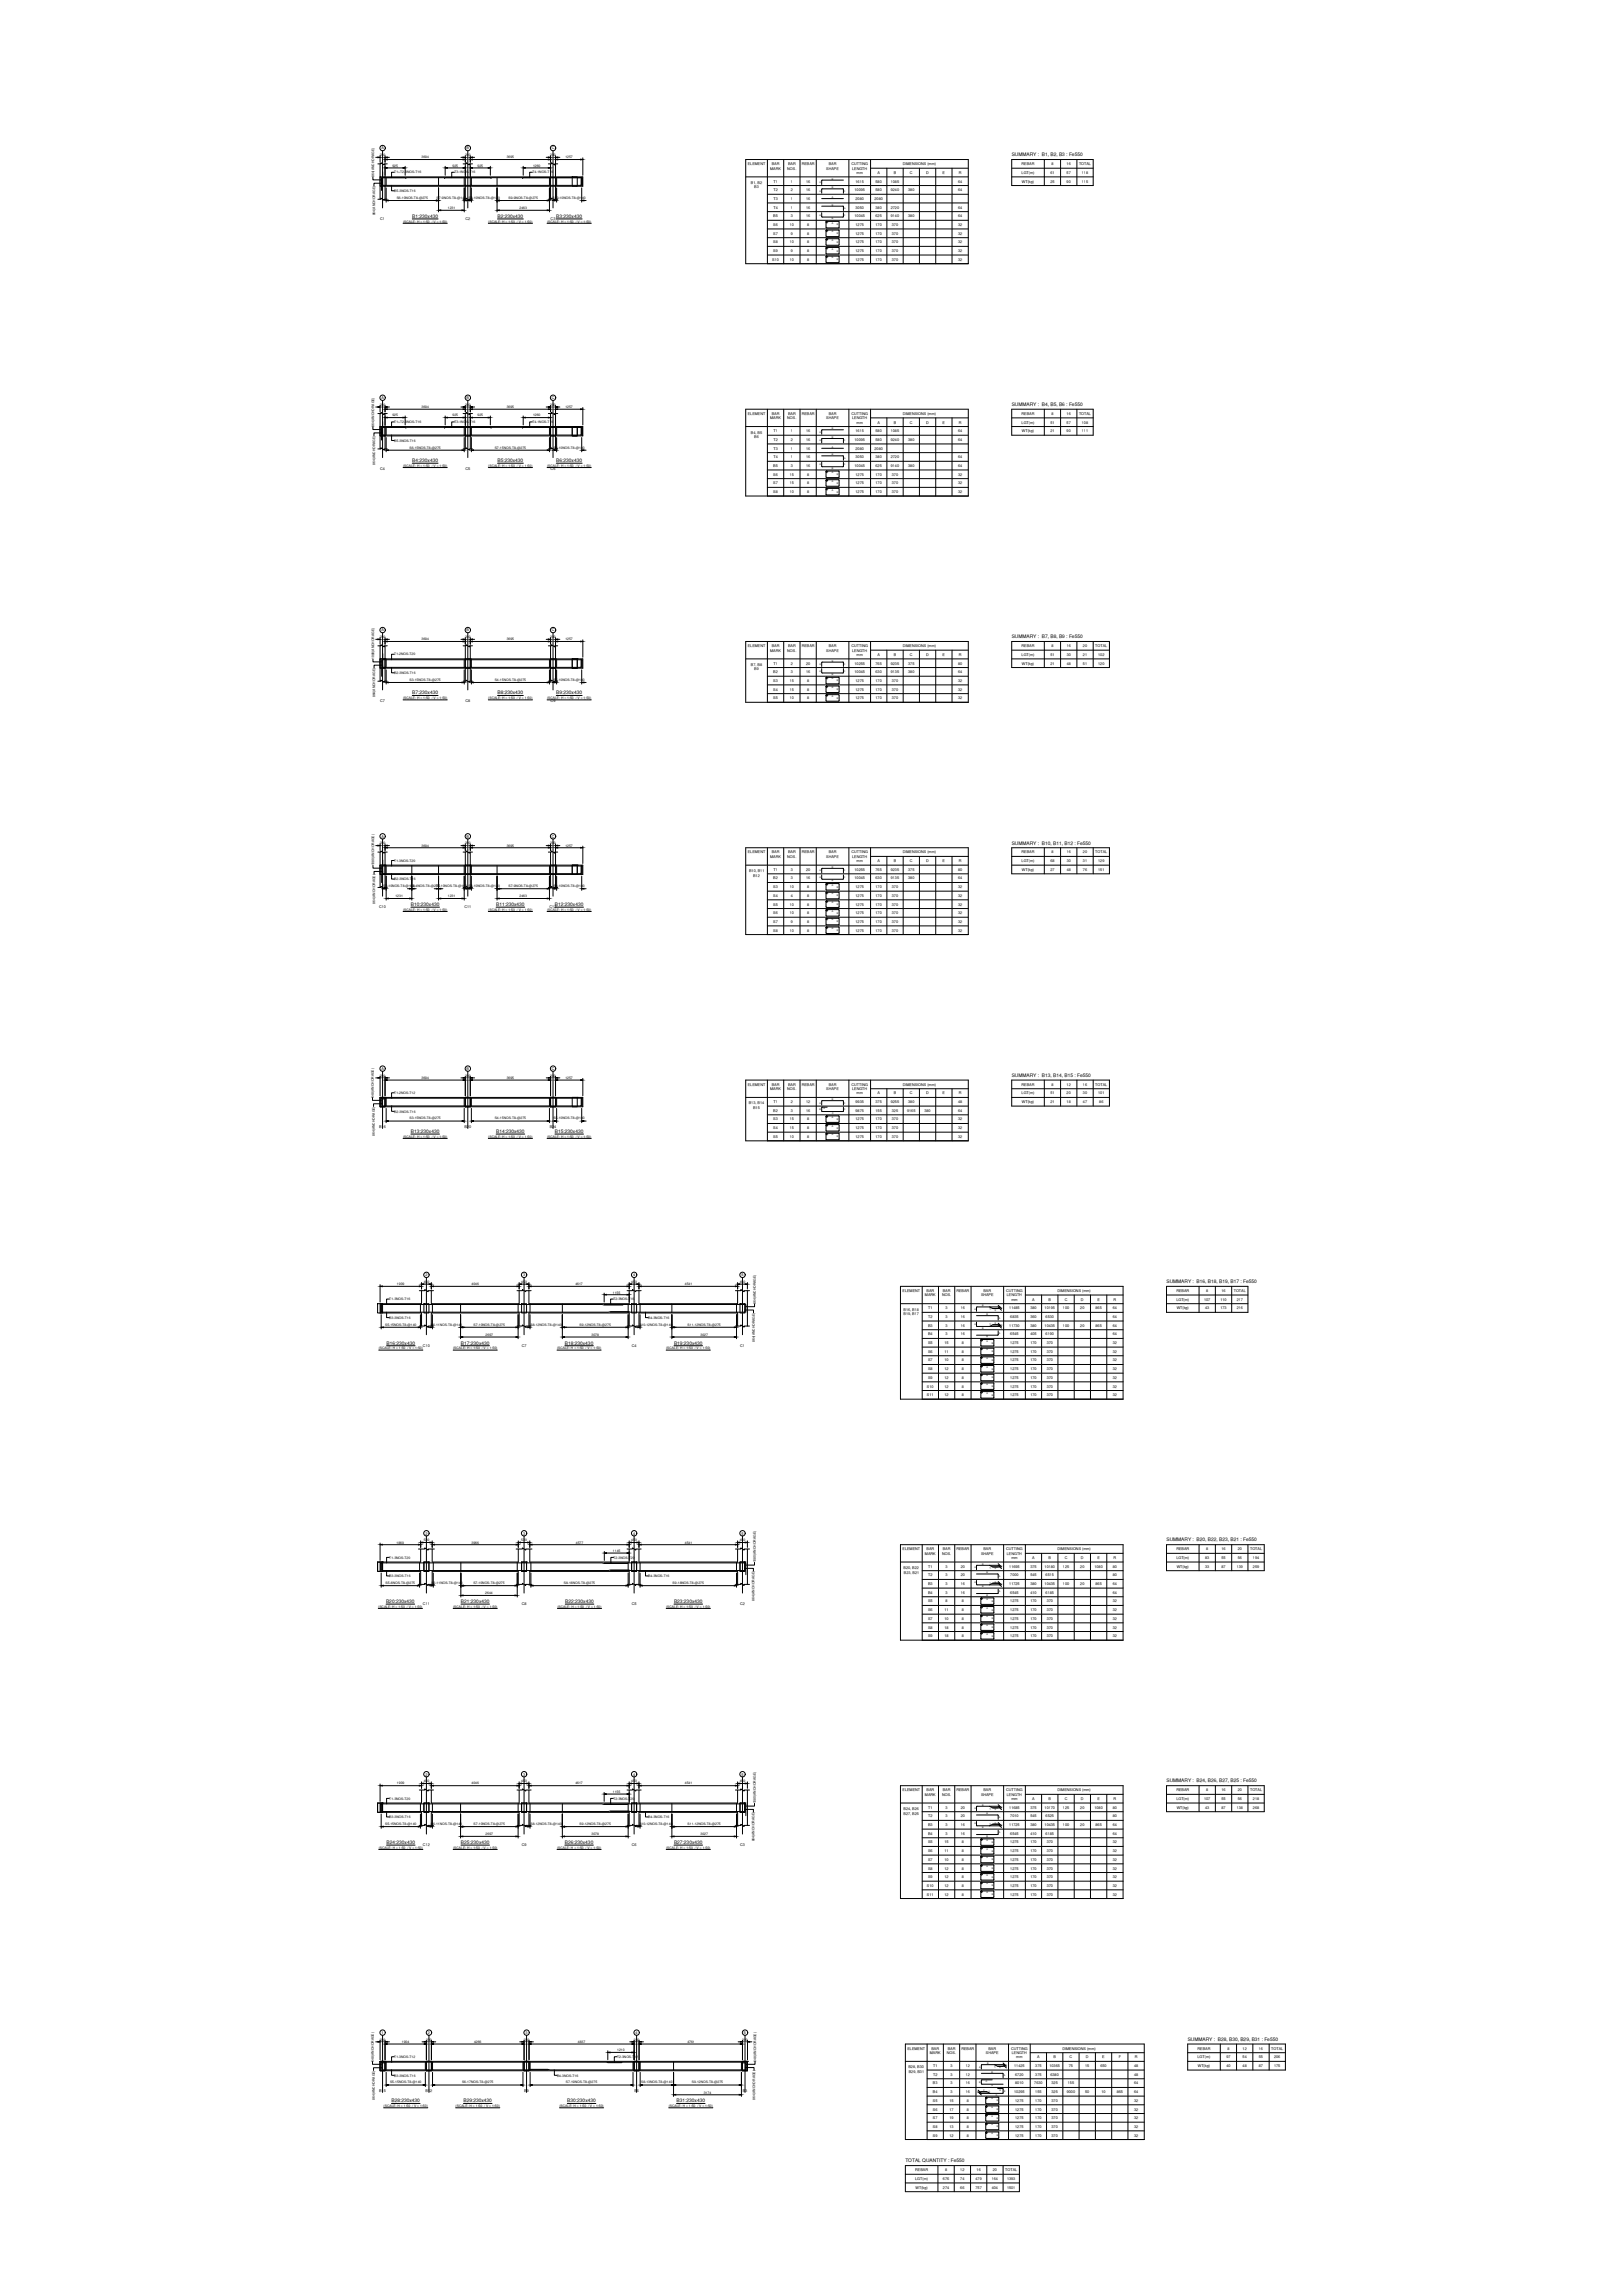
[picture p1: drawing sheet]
<svg xmlns="http://www.w3.org/2000/svg" width="297mm" height="420mm" viewBox="0 0 297 420" stroke-linecap="round" stroke-linejoin="round" font-family="sans-serif">
<defs><g id="words">
<g font-size=".9">
<text x="185.2" y="28.6">SUMMARY : B1, B2, B3 : Fe550</text>
<text x="75.5" y="39.9">B1:230x430</text>
<text x="91.1" y="39.9">B2:230x430</text>
<text x="101.8" y="39.9">B3:230x430</text>
<text x="185.2" y="74.3">SUMMARY : B4, B5, B6 : Fe550</text>
<text x="75.5" y="84.6">B4:230x430</text>
<text x="91.1" y="84.6">B5:230x430</text>
<text x="101.8" y="84.6">B6:230x430</text>
<text x="185.2" y="116.8">SUMMARY : B7, B8, B9 : Fe550</text>
<text x="75.5" y="127.1">B7:230x430</text>
<text x="91.1" y="127.1">B8:230x430</text>
<text x="101.8" y="127.1">B9:230x430</text>
<text x="185.2" y="154.6">SUMMARY : B10, B11, B12 : Fe550</text>
<text x="75.2" y="165.9">B10:230x430</text>
<text x="90.8" y="165.9">B11:230x430</text>
<text x="101.6" y="165.9">B12:230x430</text>
<text x="185.2" y="197.1">SUMMARY : B13, B14, B15 : Fe550</text>
<text x="75.2" y="207.4">B13:230x430</text>
<text x="90.8" y="207.4">B14:230x430</text>
<text x="101.6" y="207.4">B15:230x430</text>
<text x="213.5" y="234.9">SUMMARY : B16, B18, B19, B17 : Fe550</text>
<text x="70.7" y="246.2">B16:230x430</text>
<text x="84.4" y="246.2">B17:230x430</text>
<text x="103.4" y="246.2">B18:230x430</text>
<text x="123.4" y="246.2">B19:230x430</text>
<text x="213.5" y="282.2">SUMMARY : B20, B22, B23, B21 : Fe550</text>
<text x="70.7" y="293.5">B20:230x430</text>
<text x="84.4" y="293.5">B21:230x430</text>
<text x="103.4" y="293.5">B22:230x430</text>
<text x="123.4" y="293.5">B23:230x430</text>
<text x="213.5" y="326.3">SUMMARY : B24, B26, B27, B25 : Fe550</text>
<text x="70.7" y="337.6">B24:230x430</text>
<text x="84.4" y="337.6">B25:230x430</text>
<text x="103.4" y="337.6">B26:230x430</text>
<text x="123.4" y="337.6">B27:230x430</text>
<text x="217.4" y="373.6">SUMMARY : B28, B30, B29, B31 : Fe550</text>
<text x="71.6" y="384.9">B28:230x430</text>
<text x="84.8" y="384.9">B29:230x430</text>
<text x="103.8" y="384.9">B30:230x430</text>
<text x="123.8" y="384.9">B31:230x430</text>
<text x="165.7" y="395.9">TOTAL QUANTITY : Fe550</text>
</g>
<g font-size=".7">
<text x="69.8" y="27.4">A</text>
<text x="85.4" y="27.4">B</text>
<text x="101" y="27.4">C</text>
<text x="136.9" y="30.2">ELEMENT</text>
<text x="137.4" y="33.7">B1, B2</text>
<text x="138" y="34.5">B3</text>
<text x="141" y="31">MARK</text>
<text x="141.2" y="30.2">BAR</text>
<text x="141.5" y="33.4">T1</text>
<text x="141.5" y="35">T2</text>
<text x="144.1" y="31">NOS.</text>
<text x="144.2" y="30.2">BAR</text>
<text x="144.7" y="33.4">1</text>
<text x="144.7" y="35">2</text>
<text x="146.7" y="30.2">REBAR</text>
<text x="147.5" y="33.4">16</text>
<text x="147.5" y="35">16</text>
<text x="151.2" y="31">SHAPE</text>
<text x="151.7" y="30.2">BAR</text>
<text x="155.8" y="30.2">CUTTING</text>
<text x="156" y="31">LENGTH</text>
<text x="156.4" y="35">10095</text>
<text x="156.6" y="33.4">1615</text>
<text x="156.8" y="31.8">mm</text>
<text x="160.2" y="33.4">580</text>
<text x="160.2" y="35">580</text>
<text x="160.6" y="31.8">A</text>
<text x="163" y="33.4">1085</text>
<text x="163" y="35">9240</text>
<text x="163.6" y="31.8">B</text>
<text x="165.2" y="30.2">DIMENSIONS (mm)</text>
<text x="166.2" y="35">380</text>
<text x="166.5" y="31.8">C</text>
<text x="169.5" y="31.8">D</text>
<text x="172.5" y="31.8">E</text>
<text x="175.4" y="33.4">64</text>
<text x="175.4" y="35">64</text>
<text x="175.5" y="31.8">R</text>
<text x="187" y="30.2">REBAR</text>
<text x="187" y="31.8">LGT(m)</text>
<text x="187" y="33.4">WT(kg)</text>
<text x="192.2" y="31.8">61</text>
<text x="192.2" y="33.4">25</text>
<text x="192.4" y="30.2">8</text>
<text x="195.2" y="30.2">16</text>
<text x="195.2" y="31.8">57</text>
<text x="195.2" y="33.4">90</text>
<text x="197.5" y="30.2">TOTAL</text>
<text x="198" y="31.8">118</text>
<text x="198" y="33.4">115</text>
<text x="69.6" y="40.3">C1</text>
<text x="85.2" y="40.3">C2</text>
<text x="100.8" y="40.3">C3</text>
<text x="141.5" y="39.8">B5</text>
<text x="141.5" y="41.4">S6</text>
<text x="141.5" y="36.6">T3</text>
<text x="141.5" y="38.2">T4</text>
<text x="144.5" y="41.4">10</text>
<text x="144.7" y="36.6">1</text>
<text x="144.7" y="38.2">1</text>
<text x="144.7" y="39.8">3</text>
<text x="147.5" y="36.6">16</text>
<text x="147.5" y="38.2">16</text>
<text x="147.5" y="39.8">16</text>
<text x="147.7" y="41.4">8</text>
<text x="156.4" y="39.8">10045</text>
<text x="156.6" y="36.6">2080</text>
<text x="156.6" y="38.2">3050</text>
<text x="156.6" y="41.4">1275</text>
<text x="160.1" y="36.6">2080</text>
<text x="160.2" y="38.2">380</text>
<text x="160.2" y="39.8">625</text>
<text x="160.2" y="41.4">170</text>
<text x="163" y="38.2">2720</text>
<text x="163" y="39.8">9140</text>
<text x="163.2" y="41.4">370</text>
<text x="166.2" y="39.8">380</text>
<text x="175.4" y="38.2">64</text>
<text x="175.4" y="39.8">64</text>
<text x="175.4" y="41.4">32</text>
<text x="141.3" y="47.7">S10</text>
<text x="141.5" y="43">S7</text>
<text x="141.5" y="44.6">S8</text>
<text x="141.5" y="46.1">S9</text>
<text x="144.5" y="44.6">10</text>
<text x="144.5" y="47.7">10</text>
<text x="144.7" y="43">9</text>
<text x="144.7" y="46.1">9</text>
<text x="147.7" y="43">8</text>
<text x="147.7" y="44.6">8</text>
<text x="147.7" y="46.1">8</text>
<text x="147.7" y="47.7">8</text>
<text x="156.6" y="43">1275</text>
<text x="156.6" y="44.6">1275</text>
<text x="156.6" y="46.1">1275</text>
<text x="156.6" y="47.7">1275</text>
<text x="160.2" y="43">170</text>
<text x="160.2" y="44.6">170</text>
<text x="160.2" y="46.1">170</text>
<text x="160.2" y="47.7">170</text>
<text x="163.2" y="43">370</text>
<text x="163.2" y="44.6">370</text>
<text x="163.2" y="46.1">370</text>
<text x="163.2" y="47.7">370</text>
<text x="175.4" y="43">32</text>
<text x="175.4" y="44.6">32</text>
<text x="175.4" y="46.1">32</text>
<text x="175.4" y="47.7">32</text>
<text x="69.8" y="73.1">A</text>
<text x="85.4" y="73.1">B</text>
<text x="101" y="73.1">C</text>
<text x="136.9" y="76">ELEMENT</text>
<text x="141" y="76.7">MARK</text>
<text x="141.2" y="76">BAR</text>
<text x="144.1" y="76.7">NOS.</text>
<text x="144.2" y="76">BAR</text>
<text x="146.7" y="76">REBAR</text>
<text x="151.2" y="76.7">SHAPE</text>
<text x="151.7" y="76">BAR</text>
<text x="155.8" y="76">CUTTING</text>
<text x="156" y="76.7">LENGTH</text>
<text x="156.8" y="77.5">mm</text>
<text x="160.6" y="77.5">A</text>
<text x="163.6" y="77.5">B</text>
<text x="165.2" y="76">DIMENSIONS (mm)</text>
<text x="166.5" y="77.5">C</text>
<text x="169.5" y="77.5">D</text>
<text x="172.5" y="77.5">E</text>
<text x="175.5" y="77.5">R</text>
<text x="187" y="76">REBAR</text>
<text x="187" y="77.5">LGT(m)</text>
<text x="192.2" y="77.5">51</text>
<text x="192.4" y="76">8</text>
<text x="195.2" y="76">16</text>
<text x="195.2" y="77.5">57</text>
<text x="197.5" y="76">TOTAL</text>
<text x="198" y="77.5">108</text>
<text x="137.4" y="79.4">B4, B5</text>
<text x="138" y="80.2">B6</text>
<text x="141.5" y="79.1">T1</text>
<text x="141.5" y="80.7">T2</text>
<text x="141.5" y="82.3">T3</text>
<text x="141.5" y="83.9">T4</text>
<text x="144.7" y="79.1">1</text>
<text x="144.7" y="80.7">2</text>
<text x="144.7" y="82.3">1</text>
<text x="144.7" y="83.9">1</text>
<text x="147.5" y="79.1">16</text>
<text x="147.5" y="80.7">16</text>
<text x="147.5" y="82.3">16</text>
<text x="147.5" y="83.9">16</text>
<text x="156.4" y="80.7">10095</text>
<text x="156.6" y="79.1">1615</text>
<text x="156.6" y="82.3">2080</text>
<text x="156.6" y="83.9">3050</text>
<text x="160.1" y="82.3">2080</text>
<text x="160.2" y="79.1">580</text>
<text x="160.2" y="80.7">580</text>
<text x="160.2" y="83.9">380</text>
<text x="163" y="79.1">1085</text>
<text x="163" y="80.7">9240</text>
<text x="163" y="83.9">2720</text>
<text x="166.2" y="80.7">380</text>
<text x="175.4" y="79.1">64</text>
<text x="175.4" y="80.7">64</text>
<text x="175.4" y="83.9">64</text>
<text x="187" y="79.1">WT(kg)</text>
<text x="192.2" y="79.1">21</text>
<text x="195.2" y="79.1">90</text>
<text x="198" y="79.1">111</text>
<text x="69.6" y="86">C4</text>
<text x="85.2" y="86">C5</text>
<text x="100.8" y="86">C6</text>
<text x="141.5" y="85.5">B5</text>
<text x="141.5" y="87.1">S6</text>
<text x="141.5" y="88.7">S7</text>
<text x="144.5" y="87.1">15</text>
<text x="144.5" y="88.7">15</text>
<text x="144.7" y="85.5">3</text>
<text x="147.5" y="85.5">16</text>
<text x="147.7" y="87.1">8</text>
<text x="147.7" y="88.7">8</text>
<text x="156.4" y="85.5">10045</text>
<text x="156.6" y="87.1">1275</text>
<text x="156.6" y="88.7">1275</text>
<text x="160.2" y="85.5">625</text>
<text x="160.2" y="87.1">170</text>
<text x="160.2" y="88.7">170</text>
<text x="163" y="85.5">9140</text>
<text x="163.2" y="87.1">370</text>
<text x="163.2" y="88.7">370</text>
<text x="166.2" y="85.5">380</text>
<text x="175.4" y="85.5">64</text>
<text x="175.4" y="87.1">32</text>
<text x="175.4" y="88.7">32</text>
<text x="141.5" y="90.3">S8</text>
<text x="144.5" y="90.3">10</text>
<text x="147.7" y="90.3">8</text>
<text x="156.6" y="90.3">1275</text>
<text x="160.2" y="90.3">170</text>
<text x="163.2" y="90.3">370</text>
<text x="175.4" y="90.3">32</text>
<text x="69.8" y="115.6">A</text>
<text x="85.4" y="115.6">B</text>
<text x="101" y="115.6">C</text>
<text x="136.9" y="118.5">ELEMENT</text>
<text x="141" y="119.3">MARK</text>
<text x="141.2" y="118.5">BAR</text>
<text x="144.1" y="119.3">NOS.</text>
<text x="144.2" y="118.5">BAR</text>
<text x="146.7" y="118.5">REBAR</text>
<text x="151.2" y="119.3">SHAPE</text>
<text x="151.7" y="118.5">BAR</text>
<text x="155.8" y="118.5">CUTTING</text>
<text x="156" y="119.3">LENGTH</text>
<text x="165.2" y="118.5">DIMENSIONS (mm)</text>
<text x="187" y="118.5">REBAR</text>
<text x="192.4" y="118.5">8</text>
<text x="195.2" y="118.5">16</text>
<text x="198.2" y="118.5">20</text>
<text x="200.5" y="118.5">TOTAL</text>
<text x="137.4" y="121.9">B7, B8</text>
<text x="138" y="122.7">B9</text>
<text x="141.5" y="123.2">B2</text>
<text x="141.5" y="124.8">S3</text>
<text x="141.5" y="121.7">T1</text>
<text x="144.5" y="124.8">15</text>
<text x="144.7" y="121.7">2</text>
<text x="144.7" y="123.2">3</text>
<text x="147.5" y="121.7">20</text>
<text x="147.5" y="123.2">16</text>
<text x="147.7" y="124.8">8</text>
<text x="156.4" y="121.7">10255</text>
<text x="156.4" y="123.2">10045</text>
<text x="156.6" y="124.8">1275</text>
<text x="156.8" y="120.1">mm</text>
<text x="160.2" y="121.7">765</text>
<text x="160.2" y="123.2">630</text>
<text x="160.2" y="124.8">170</text>
<text x="160.6" y="120.1">A</text>
<text x="163" y="121.7">9235</text>
<text x="163" y="123.2">9135</text>
<text x="163.2" y="124.8">370</text>
<text x="163.6" y="120.1">B</text>
<text x="166.2" y="121.7">375</text>
<text x="166.2" y="123.2">380</text>
<text x="166.5" y="120.1">C</text>
<text x="169.5" y="120.1">D</text>
<text x="172.5" y="120.1">E</text>
<text x="175.4" y="121.7">80</text>
<text x="175.4" y="123.2">64</text>
<text x="175.4" y="124.8">32</text>
<text x="175.5" y="120.1">R</text>
<text x="187" y="120.1">LGT(m)</text>
<text x="187" y="121.7">WT(kg)</text>
<text x="192.2" y="120.1">51</text>
<text x="192.2" y="121.7">21</text>
<text x="195.2" y="120.1">30</text>
<text x="195.2" y="121.7">48</text>
<text x="198.2" y="120.1">21</text>
<text x="198.2" y="121.7">51</text>
<text x="201" y="120.1">102</text>
<text x="201" y="121.7">120</text>
<text x="69.6" y="128.5">C7</text>
<text x="85.2" y="128.5">C8</text>
<text x="100.8" y="128.5">C9</text>
<text x="141.5" y="126.4">S4</text>
<text x="141.5" y="128">S5</text>
<text x="144.5" y="126.4">15</text>
<text x="144.5" y="128">10</text>
<text x="147.7" y="126.4">8</text>
<text x="147.7" y="128">8</text>
<text x="156.6" y="126.4">1275</text>
<text x="156.6" y="128">1275</text>
<text x="160.2" y="126.4">170</text>
<text x="160.2" y="128">170</text>
<text x="163.2" y="126.4">370</text>
<text x="163.2" y="128">370</text>
<text x="175.4" y="126.4">32</text>
<text x="175.4" y="128">32</text>
<text x="69.8" y="153.4">A</text>
<text x="85.4" y="153.4">B</text>
<text x="101" y="153.4">C</text>
<text x="136.9" y="156.2">ELEMENT</text>
<text x="137.1" y="159.7">B10, B11</text>
<text x="137.8" y="160.5">B12</text>
<text x="141" y="157">MARK</text>
<text x="141.2" y="156.2">BAR</text>
<text x="141.5" y="161">B2</text>
<text x="141.5" y="159.4">T1</text>
<text x="144.1" y="157">NOS.</text>
<text x="144.2" y="156.2">BAR</text>
<text x="144.7" y="159.4">3</text>
<text x="144.7" y="161">3</text>
<text x="146.7" y="156.2">REBAR</text>
<text x="147.5" y="159.4">20</text>
<text x="147.5" y="161">16</text>
<text x="151.2" y="157">SHAPE</text>
<text x="151.7" y="156.2">BAR</text>
<text x="155.8" y="156.2">CUTTING</text>
<text x="156" y="157">LENGTH</text>
<text x="156.4" y="159.4">10255</text>
<text x="156.4" y="161">10045</text>
<text x="156.8" y="157.8">mm</text>
<text x="160.2" y="159.4">765</text>
<text x="160.2" y="161">630</text>
<text x="160.6" y="157.8">A</text>
<text x="163" y="159.4">9235</text>
<text x="163" y="161">9135</text>
<text x="163.6" y="157.8">B</text>
<text x="165.2" y="156.2">DIMENSIONS (mm)</text>
<text x="166.2" y="159.4">375</text>
<text x="166.2" y="161">380</text>
<text x="166.5" y="157.8">C</text>
<text x="169.5" y="157.8">D</text>
<text x="172.5" y="157.8">E</text>
<text x="175.4" y="159.4">80</text>
<text x="175.4" y="161">64</text>
<text x="175.5" y="157.8">R</text>
<text x="187" y="156.2">REBAR</text>
<text x="187" y="157.8">LGT(m)</text>
<text x="187" y="159.4">WT(kg)</text>
<text x="192.2" y="157.8">68</text>
<text x="192.2" y="159.4">27</text>
<text x="192.4" y="156.2">8</text>
<text x="195.2" y="156.2">16</text>
<text x="195.2" y="157.8">30</text>
<text x="195.2" y="159.4">48</text>
<text x="198.2" y="156.2">20</text>
<text x="198.2" y="157.8">31</text>
<text x="198.2" y="159.4">76</text>
<text x="200.5" y="156.2">TOTAL</text>
<text x="201" y="157.8">129</text>
<text x="201" y="159.4">151</text>
<text x="69.4" y="166.3">C10</text>
<text x="85" y="166.3">C11</text>
<text x="100.6" y="166.3">C12</text>
<text x="141.5" y="162.6">S3</text>
<text x="141.5" y="164.2">S4</text>
<text x="141.5" y="165.8">S5</text>
<text x="141.5" y="167.4">S6</text>
<text x="144.5" y="162.6">10</text>
<text x="144.5" y="165.8">10</text>
<text x="144.5" y="167.4">10</text>
<text x="144.7" y="164.2">4</text>
<text x="147.7" y="162.6">8</text>
<text x="147.7" y="164.2">8</text>
<text x="147.7" y="165.8">8</text>
<text x="147.7" y="167.4">8</text>
<text x="156.6" y="162.6">1275</text>
<text x="156.6" y="164.2">1275</text>
<text x="156.6" y="165.8">1275</text>
<text x="156.6" y="167.4">1275</text>
<text x="160.2" y="162.6">170</text>
<text x="160.2" y="164.2">170</text>
<text x="160.2" y="165.8">170</text>
<text x="160.2" y="167.4">170</text>
<text x="163.2" y="162.6">370</text>
<text x="163.2" y="164.2">370</text>
<text x="163.2" y="165.8">370</text>
<text x="163.2" y="167.4">370</text>
<text x="175.4" y="162.6">32</text>
<text x="175.4" y="164.2">32</text>
<text x="175.4" y="165.8">32</text>
<text x="175.4" y="167.4">32</text>
<text x="141.5" y="169">S7</text>
<text x="141.5" y="170.6">S8</text>
<text x="144.5" y="170.6">10</text>
<text x="144.7" y="169">9</text>
<text x="147.7" y="169">8</text>
<text x="147.7" y="170.6">8</text>
<text x="156.6" y="169">1275</text>
<text x="156.6" y="170.6">1275</text>
<text x="160.2" y="169">170</text>
<text x="160.2" y="170.6">170</text>
<text x="163.2" y="169">370</text>
<text x="163.2" y="170.6">370</text>
<text x="175.4" y="169">32</text>
<text x="175.4" y="170.6">32</text>
<text x="69.8" y="195.9">A</text>
<text x="85.4" y="195.9">B</text>
<text x="101" y="195.9">C</text>
<text x="136.9" y="198.8">ELEMENT</text>
<text x="137.1" y="202.2">B13, B14</text>
<text x="137.8" y="203">B15</text>
<text x="141" y="199.6">MARK</text>
<text x="141.2" y="198.8">BAR</text>
<text x="141.5" y="203.5">B2</text>
<text x="141.5" y="202">T1</text>
<text x="144.1" y="199.6">NOS.</text>
<text x="144.2" y="198.8">BAR</text>
<text x="144.7" y="202">2</text>
<text x="144.7" y="203.5">3</text>
<text x="146.7" y="198.8">REBAR</text>
<text x="147.5" y="202">12</text>
<text x="147.5" y="203.5">16</text>
<text x="151.2" y="199.6">SHAPE</text>
<text x="151.7" y="198.8">BAR</text>
<text x="155.8" y="198.8">CUTTING</text>
<text x="156" y="199.6">LENGTH</text>
<text x="156.6" y="202">9935</text>
<text x="156.6" y="203.5">9875</text>
<text x="156.8" y="200.4">mm</text>
<text x="160.2" y="202">375</text>
<text x="160.2" y="203.5">155</text>
<text x="160.6" y="200.4">A</text>
<text x="163" y="202">9255</text>
<text x="163.2" y="203.5">325</text>
<text x="163.6" y="200.4">B</text>
<text x="165.2" y="198.8">DIMENSIONS (mm)</text>
<text x="166" y="203.5">9165</text>
<text x="166.2" y="202">380</text>
<text x="166.5" y="200.4">C</text>
<text x="169.2" y="203.5">380</text>
<text x="169.5" y="200.4">D</text>
<text x="172.5" y="200.4">E</text>
<text x="175.4" y="202">48</text>
<text x="175.4" y="203.5">64</text>
<text x="175.5" y="200.4">R</text>
<text x="187" y="198.8">REBAR</text>
<text x="187" y="200.4">LGT(m)</text>
<text x="187" y="202">WT(kg)</text>
<text x="192.2" y="200.4">51</text>
<text x="192.2" y="202">21</text>
<text x="192.4" y="198.8">8</text>
<text x="195.2" y="198.8">12</text>
<text x="195.2" y="200.4">20</text>
<text x="195.2" y="202">18</text>
<text x="198.2" y="198.8">16</text>
<text x="198.2" y="200.4">30</text>
<text x="198.2" y="202">47</text>
<text x="200.5" y="198.8">TOTAL</text>
<text x="201" y="200.4">101</text>
<text x="201.2" y="202">86</text>
<text x="69.4" y="206.4">B16</text>
<text x="85" y="206.4">B20</text>
<text x="100.6" y="206.4">B24</text>
<text x="141.5" y="205.1">S3</text>
<text x="141.5" y="206.7">S4</text>
<text x="141.5" y="208.3">S5</text>
<text x="144.5" y="205.1">15</text>
<text x="144.5" y="206.7">15</text>
<text x="144.5" y="208.3">10</text>
<text x="147.7" y="205.1">8</text>
<text x="147.7" y="206.7">8</text>
<text x="147.7" y="208.3">8</text>
<text x="156.6" y="205.1">1275</text>
<text x="156.6" y="206.7">1275</text>
<text x="156.6" y="208.3">1275</text>
<text x="160.2" y="205.1">170</text>
<text x="160.2" y="206.7">170</text>
<text x="160.2" y="208.3">170</text>
<text x="163.2" y="205.1">370</text>
<text x="163.2" y="206.7">370</text>
<text x="163.2" y="208.3">370</text>
<text x="175.4" y="205.1">32</text>
<text x="175.4" y="206.7">32</text>
<text x="175.4" y="208.3">32</text>
<text x="77.9" y="233.6">2</text>
<text x="95.7" y="233.6">3</text>
<text x="115.9" y="233.6">4</text>
<text x="135.7" y="233.6">5</text>
<text x="165.2" y="236.5">ELEMENT</text>
<text x="165.4" y="240">B16, B18</text>
<text x="169.3" y="237.3">MARK</text>
<text x="169.6" y="236.5">BAR</text>
<text x="169.9" y="239.7">T1</text>
<text x="172.4" y="237.3">NOS.</text>
<text x="172.5" y="236.5">BAR</text>
<text x="173.1" y="239.7">3</text>
<text x="175.1" y="236.5">REBAR</text>
<text x="175.8" y="239.7">16</text>
<text x="179.5" y="237.3">SHAPE</text>
<text x="180" y="236.5">BAR</text>
<text x="184.2" y="236.5">CUTTING</text>
<text x="184.3" y="237.3">LENGTH</text>
<text x="184.7" y="239.7">11485</text>
<text x="185.1" y="238.1">mm</text>
<text x="188.6" y="239.7">380</text>
<text x="188.9" y="238.1">A</text>
<text x="191.2" y="239.7">10195</text>
<text x="191.9" y="238.1">B</text>
<text x="193.6" y="236.5">DIMENSIONS (mm)</text>
<text x="194.5" y="239.7">100</text>
<text x="194.9" y="238.1">C</text>
<text x="197.7" y="239.7">20</text>
<text x="197.8" y="238.1">D</text>
<text x="200.5" y="239.7">865</text>
<text x="200.8" y="238.1">E</text>
<text x="203.7" y="239.7">64</text>
<text x="203.8" y="238.1">R</text>
<text x="215.3" y="236.5">REBAR</text>
<text x="215.3" y="238.1">LGT(m)</text>
<text x="215.4" y="239.7">WT(kg)</text>
<text x="220.4" y="238.1">107</text>
<text x="220.6" y="239.7">43</text>
<text x="220.8" y="236.5">8</text>
<text x="223.4" y="238.1">110</text>
<text x="223.4" y="239.7">173</text>
<text x="223.5" y="236.5">16</text>
<text x="225.8" y="236.5">TOTAL</text>
<text x="226.3" y="238.1">217</text>
<text x="226.3" y="239.7">216</text>
<text x="165.4" y="240.8">B19, B17</text>
<text x="169.8" y="242.9">B3</text>
<text x="169.8" y="244.5">B4</text>
<text x="169.9" y="241.3">T2</text>
<text x="173.1" y="241.3">3</text>
<text x="173.1" y="242.9">3</text>
<text x="173.1" y="244.5">3</text>
<text x="175.8" y="241.3">16</text>
<text x="175.8" y="242.9">16</text>
<text x="175.8" y="244.5">16</text>
<text x="184.7" y="242.9">11730</text>
<text x="184.9" y="241.3">6835</text>
<text x="184.9" y="244.5">6545</text>
<text x="188.6" y="241.3">360</text>
<text x="188.6" y="242.9">380</text>
<text x="188.6" y="244.5">405</text>
<text x="191.2" y="242.9">10435</text>
<text x="191.4" y="241.3">6530</text>
<text x="191.4" y="244.5">6190</text>
<text x="194.5" y="242.9">100</text>
<text x="197.7" y="242.9">20</text>
<text x="200.5" y="242.9">865</text>
<text x="203.7" y="241.3">64</text>
<text x="203.7" y="242.9">64</text>
<text x="203.7" y="244.5">64</text>
<text x="77.4" y="246.6">C10</text>
<text x="95.5" y="246.6">C7</text>
<text x="115.6" y="246.6">C4</text>
<text x="135.5" y="246.6">C1</text>
<text x="169.8" y="246.1">S5</text>
<text x="169.8" y="247.7">S6</text>
<text x="169.8" y="249.3">S7</text>
<text x="169.8" y="250.8">S8</text>
<text x="172.9" y="246.1">15</text>
<text x="172.9" y="247.7">11</text>
<text x="172.9" y="249.3">10</text>
<text x="172.9" y="250.8">12</text>
<text x="176" y="246.1">8</text>
<text x="176" y="247.7">8</text>
<text x="176" y="249.3">8</text>
<text x="176" y="250.8">8</text>
<text x="184.9" y="246.1">1275</text>
<text x="184.9" y="247.7">1275</text>
<text x="184.9" y="249.3">1275</text>
<text x="184.9" y="250.8">1275</text>
<text x="188.6" y="246.1">170</text>
<text x="188.6" y="247.7">170</text>
<text x="188.6" y="249.3">170</text>
<text x="188.6" y="250.8">170</text>
<text x="191.6" y="246.1">370</text>
<text x="191.6" y="247.7">370</text>
<text x="191.6" y="249.3">370</text>
<text x="191.6" y="250.8">370</text>
<text x="203.7" y="246.1">32</text>
<text x="203.7" y="247.7">32</text>
<text x="203.7" y="249.3">32</text>
<text x="203.7" y="250.8">32</text>
<text x="169.7" y="254">S10</text>
<text x="169.7" y="255.6">S11</text>
<text x="169.8" y="252.4">S9</text>
<text x="172.9" y="252.4">12</text>
<text x="172.9" y="254">12</text>
<text x="172.9" y="255.6">12</text>
<text x="176" y="252.4">8</text>
<text x="176" y="254">8</text>
<text x="176" y="255.6">8</text>
<text x="184.9" y="252.4">1275</text>
<text x="184.9" y="254">1275</text>
<text x="184.9" y="255.6">1275</text>
<text x="188.6" y="252.4">170</text>
<text x="188.6" y="254">170</text>
<text x="188.6" y="255.6">170</text>
<text x="191.6" y="252.4">370</text>
<text x="191.6" y="254">370</text>
<text x="191.6" y="255.6">370</text>
<text x="203.7" y="252.4">32</text>
<text x="203.7" y="254">32</text>
<text x="203.7" y="255.6">32</text>
<text x="77.9" y="280.9">2</text>
<text x="95.7" y="280.9">3</text>
<text x="115.9" y="280.9">4</text>
<text x="135.7" y="280.9">5</text>
<text x="165.2" y="283.8">ELEMENT</text>
<text x="165.4" y="287.3">B20, B22</text>
<text x="169.3" y="284.6">MARK</text>
<text x="169.6" y="283.8">BAR</text>
<text x="169.9" y="287">T1</text>
<text x="172.4" y="284.6">NOS.</text>
<text x="172.5" y="283.8">BAR</text>
<text x="173.1" y="287">3</text>
<text x="175.1" y="283.8">REBAR</text>
<text x="175.8" y="287">20</text>
<text x="179.5" y="284.6">SHAPE</text>
<text x="180" y="283.8">BAR</text>
<text x="184.2" y="283.8">CUTTING</text>
<text x="184.3" y="284.6">LENGTH</text>
<text x="184.7" y="287">11695</text>
<text x="185.1" y="285.4">mm</text>
<text x="188.6" y="287">375</text>
<text x="188.9" y="285.4">A</text>
<text x="191.2" y="287">10180</text>
<text x="191.9" y="285.4">B</text>
<text x="193.6" y="283.8">DIMENSIONS (mm)</text>
<text x="194.5" y="287">125</text>
<text x="194.9" y="285.4">C</text>
<text x="197.7" y="287">20</text>
<text x="197.8" y="285.4">D</text>
<text x="200.3" y="287">1080</text>
<text x="200.8" y="285.4">E</text>
<text x="203.7" y="287">80</text>
<text x="203.8" y="285.4">R</text>
<text x="215.3" y="283.8">REBAR</text>
<text x="215.3" y="285.4">LGT(m)</text>
<text x="215.4" y="287">WT(kg)</text>
<text x="220.6" y="285.4">83</text>
<text x="220.6" y="287">33</text>
<text x="220.8" y="283.8">8</text>
<text x="223.5" y="283.8">16</text>
<text x="223.5" y="285.4">55</text>
<text x="223.5" y="287">87</text>
<text x="226.3" y="287">139</text>
<text x="226.5" y="283.8">20</text>
<text x="226.5" y="285.4">56</text>
<text x="228.8" y="283.8">TOTAL</text>
<text x="229.3" y="285.4">194</text>
<text x="229.3" y="287">259</text>
<text x="77.4" y="293.9">C11</text>
<text x="95.5" y="293.9">C8</text>
<text x="115.6" y="293.9">C5</text>
<text x="135.5" y="293.9">C2</text>
<text x="165.4" y="288.1">B23, B21</text>
<text x="169.8" y="290.2">B3</text>
<text x="169.8" y="291.8">B4</text>
<text x="169.8" y="293.4">S5</text>
<text x="169.9" y="288.6">T2</text>
<text x="173.1" y="288.6">3</text>
<text x="173.1" y="290.2">3</text>
<text x="173.1" y="291.8">3</text>
<text x="173.1" y="293.4">8</text>
<text x="175.8" y="288.6">20</text>
<text x="175.8" y="290.2">16</text>
<text x="175.8" y="291.8">16</text>
<text x="176" y="293.4">8</text>
<text x="184.7" y="290.2">11725</text>
<text x="184.9" y="288.6">7000</text>
<text x="184.9" y="291.8">6545</text>
<text x="184.9" y="293.4">1275</text>
<text x="188.6" y="288.6">545</text>
<text x="188.6" y="290.2">380</text>
<text x="188.6" y="291.8">410</text>
<text x="188.6" y="293.4">170</text>
<text x="191.2" y="290.2">10435</text>
<text x="191.4" y="288.6">6515</text>
<text x="191.4" y="291.8">6185</text>
<text x="191.6" y="293.4">370</text>
<text x="194.5" y="290.2">100</text>
<text x="197.7" y="290.2">20</text>
<text x="200.5" y="290.2">865</text>
<text x="203.7" y="288.6">80</text>
<text x="203.7" y="290.2">64</text>
<text x="203.7" y="291.8">64</text>
<text x="203.7" y="293.4">32</text>
<text x="169.8" y="295">S6</text>
<text x="169.8" y="296.6">S7</text>
<text x="169.8" y="298.1">S8</text>
<text x="169.8" y="299.7">S9</text>
<text x="172.9" y="295">11</text>
<text x="172.9" y="296.6">10</text>
<text x="172.9" y="298.1">18</text>
<text x="172.9" y="299.7">18</text>
<text x="176" y="295">8</text>
<text x="176" y="296.6">8</text>
<text x="176" y="298.1">8</text>
<text x="176" y="299.7">8</text>
<text x="184.9" y="295">1275</text>
<text x="184.9" y="296.6">1275</text>
<text x="184.9" y="298.1">1275</text>
<text x="184.9" y="299.7">1275</text>
<text x="188.6" y="295">170</text>
<text x="188.6" y="296.6">170</text>
<text x="188.6" y="298.1">170</text>
<text x="188.6" y="299.7">170</text>
<text x="191.6" y="295">370</text>
<text x="191.6" y="296.6">370</text>
<text x="191.6" y="298.1">370</text>
<text x="191.6" y="299.7">370</text>
<text x="203.7" y="295">32</text>
<text x="203.7" y="296.6">32</text>
<text x="203.7" y="298.1">32</text>
<text x="203.7" y="299.7">32</text>
<text x="77.9" y="325.1">2</text>
<text x="95.7" y="325.1">3</text>
<text x="115.9" y="325.1">4</text>
<text x="135.7" y="325.1">5</text>
<text x="165.2" y="328">ELEMENT</text>
<text x="169.3" y="328.7">MARK</text>
<text x="169.6" y="328">BAR</text>
<text x="172.4" y="328.7">NOS.</text>
<text x="172.5" y="328">BAR</text>
<text x="175.1" y="328">REBAR</text>
<text x="179.5" y="328.7">SHAPE</text>
<text x="180" y="328">BAR</text>
<text x="184.2" y="328">CUTTING</text>
<text x="184.3" y="328.7">LENGTH</text>
<text x="185.1" y="329.5">mm</text>
<text x="188.9" y="329.5">A</text>
<text x="191.9" y="329.5">B</text>
<text x="193.6" y="328">DIMENSIONS (mm)</text>
<text x="194.9" y="329.5">C</text>
<text x="197.8" y="329.5">D</text>
<text x="200.8" y="329.5">E</text>
<text x="203.8" y="329.5">R</text>
<text x="215.3" y="328">REBAR</text>
<text x="215.3" y="329.5">LGT(m)</text>
<text x="220.4" y="329.5">107</text>
<text x="220.8" y="328">8</text>
<text x="223.5" y="328">16</text>
<text x="223.5" y="329.5">55</text>
<text x="226.5" y="328">20</text>
<text x="226.5" y="329.5">56</text>
<text x="228.8" y="328">TOTAL</text>
<text x="229.3" y="329.5">218</text>
<text x="165.4" y="331.4">B24, B26</text>
<text x="165.4" y="332.2">B27, B25</text>
<text x="169.8" y="334.3">B3</text>
<text x="169.8" y="335.9">B4</text>
<text x="169.9" y="331.1">T1</text>
<text x="169.9" y="332.7">T2</text>
<text x="173.1" y="331.1">3</text>
<text x="173.1" y="332.7">3</text>
<text x="173.1" y="334.3">3</text>
<text x="173.1" y="335.9">3</text>
<text x="175.8" y="331.1">20</text>
<text x="175.8" y="332.7">20</text>
<text x="175.8" y="334.3">16</text>
<text x="175.8" y="335.9">16</text>
<text x="184.7" y="331.1">11685</text>
<text x="184.7" y="334.3">11725</text>
<text x="184.9" y="332.7">7010</text>
<text x="184.9" y="335.9">6545</text>
<text x="188.6" y="331.1">375</text>
<text x="188.6" y="332.7">545</text>
<text x="188.6" y="334.3">380</text>
<text x="188.6" y="335.9">410</text>
<text x="191.2" y="331.1">10170</text>
<text x="191.2" y="334.3">10435</text>
<text x="191.4" y="332.7">6525</text>
<text x="191.4" y="335.9">6185</text>
<text x="194.5" y="331.1">125</text>
<text x="194.5" y="334.3">100</text>
<text x="197.7" y="331.1">20</text>
<text x="197.7" y="334.3">20</text>
<text x="200.3" y="331.1">1080</text>
<text x="200.5" y="334.3">865</text>
<text x="203.7" y="331.1">80</text>
<text x="203.7" y="332.7">80</text>
<text x="203.7" y="334.3">64</text>
<text x="203.7" y="335.9">64</text>
<text x="215.4" y="331.1">WT(kg)</text>
<text x="220.6" y="331.1">43</text>
<text x="223.5" y="331.1">87</text>
<text x="226.3" y="331.1">138</text>
<text x="229.3" y="331.1">268</text>
<text x="77.4" y="338">C12</text>
<text x="95.5" y="338">C9</text>
<text x="115.6" y="338">C6</text>
<text x="135.5" y="338">C3</text>
<text x="169.8" y="337.5">S5</text>
<text x="169.8" y="339.1">S6</text>
<text x="169.8" y="340.7">S7</text>
<text x="172.9" y="337.5">15</text>
<text x="172.9" y="339.1">11</text>
<text x="172.9" y="340.7">10</text>
<text x="176" y="337.5">8</text>
<text x="176" y="339.1">8</text>
<text x="176" y="340.7">8</text>
<text x="184.9" y="337.5">1275</text>
<text x="184.9" y="339.1">1275</text>
<text x="184.9" y="340.7">1275</text>
<text x="188.6" y="337.5">170</text>
<text x="188.6" y="339.1">170</text>
<text x="188.6" y="340.7">170</text>
<text x="191.6" y="337.5">370</text>
<text x="191.6" y="339.1">370</text>
<text x="191.6" y="340.7">370</text>
<text x="203.7" y="337.5">32</text>
<text x="203.7" y="339.1">32</text>
<text x="203.7" y="340.7">32</text>
<text x="169.7" y="345.4">S10</text>
<text x="169.7" y="347">S11</text>
<text x="169.8" y="342.3">S8</text>
<text x="169.8" y="343.8">S9</text>
<text x="172.9" y="342.3">12</text>
<text x="172.9" y="343.8">12</text>
<text x="172.9" y="345.4">12</text>
<text x="172.9" y="347">12</text>
<text x="176" y="342.3">8</text>
<text x="176" y="343.8">8</text>
<text x="176" y="345.4">8</text>
<text x="176" y="347">8</text>
<text x="184.9" y="342.3">1275</text>
<text x="184.9" y="343.8">1275</text>
<text x="184.9" y="345.4">1275</text>
<text x="184.9" y="347">1275</text>
<text x="188.6" y="342.3">170</text>
<text x="188.6" y="343.8">170</text>
<text x="188.6" y="345.4">170</text>
<text x="188.6" y="347">170</text>
<text x="191.6" y="342.3">370</text>
<text x="191.6" y="343.8">370</text>
<text x="191.6" y="345.4">370</text>
<text x="191.6" y="347">370</text>
<text x="203.7" y="342.3">32</text>
<text x="203.7" y="343.8">32</text>
<text x="203.7" y="345.4">32</text>
<text x="203.7" y="347">32</text>
<text x="69.8" y="372.4">1</text>
<text x="78.3" y="372.4">2</text>
<text x="96.2" y="372.4">3</text>
<text x="116.3" y="372.4">4</text>
<text x="136.2" y="372.4">5</text>
<text x="166.1" y="375.2">ELEMENT</text>
<text x="170.2" y="376">MARK</text>
<text x="170.5" y="375.2">BAR</text>
<text x="173.3" y="376">NOS.</text>
<text x="173.4" y="375.2">BAR</text>
<text x="176" y="375.2">REBAR</text>
<text x="180.4" y="376">SHAPE</text>
<text x="180.9" y="375.2">BAR</text>
<text x="185.1" y="375.2">CUTTING</text>
<text x="185.2" y="376">LENGTH</text>
<text x="186" y="376.8">mm</text>
<text x="189.8" y="376.8">A</text>
<text x="192.8" y="376.8">B</text>
<text x="194.4" y="375.2">DIMENSIONS (mm)</text>
<text x="195.8" y="376.8">C</text>
<text x="198.7" y="376.8">D</text>
<text x="201.7" y="376.8">E</text>
<text x="204.7" y="376.8">F</text>
<text x="207.7" y="376.8">R</text>
<text x="219.2" y="375.2">REBAR</text>
<text x="219.2" y="376.8">LGT(m)</text>
<text x="224.4" y="376.8">97</text>
<text x="224.6" y="375.2">8</text>
<text x="227.4" y="375.2">12</text>
<text x="227.4" y="376.8">54</text>
<text x="230.4" y="375.2">16</text>
<text x="230.4" y="376.8">55</text>
<text x="232.7" y="375.2">TOTAL</text>
<text x="233.2" y="376.8">206</text>
<text x="69.4" y="382.9">B15</text>
<text x="77.9" y="382.9">B12</text>
<text x="96" y="382.9">B9</text>
<text x="116.1" y="382.9">B6</text>
<text x="135.9" y="382.9">B3</text>
<text x="166.3" y="378.7">B28, B30</text>
<text x="166.3" y="379.5">B29, B31</text>
<text x="170.7" y="381.6">B3</text>
<text x="170.7" y="383.2">B4</text>
<text x="170.8" y="378.4">T1</text>
<text x="170.8" y="380">T2</text>
<text x="174" y="378.4">3</text>
<text x="174" y="380">3</text>
<text x="174" y="381.6">3</text>
<text x="174" y="383.2">3</text>
<text x="176.7" y="378.4">12</text>
<text x="176.7" y="380">12</text>
<text x="176.7" y="381.6">16</text>
<text x="176.7" y="383.2">16</text>
<text x="185.6" y="378.4">11425</text>
<text x="185.6" y="383.2">10295</text>
<text x="185.8" y="380">6720</text>
<text x="185.8" y="381.6">8010</text>
<text x="189.3" y="381.6">7630</text>
<text x="189.5" y="378.4">375</text>
<text x="189.5" y="380">375</text>
<text x="189.5" y="383.2">155</text>
<text x="192.1" y="378.4">10365</text>
<text x="192.3" y="380">6380</text>
<text x="192.5" y="381.6">325</text>
<text x="192.5" y="383.2">325</text>
<text x="195.2" y="383.2">9000</text>
<text x="195.4" y="381.6">155</text>
<text x="195.6" y="378.4">75</text>
<text x="198.6" y="378.4">15</text>
<text x="198.6" y="383.2">50</text>
<text x="201.4" y="378.4">650</text>
<text x="201.6" y="383.2">10</text>
<text x="204.4" y="383.2">865</text>
<text x="207.5" y="378.4">48</text>
<text x="207.5" y="380">48</text>
<text x="207.5" y="381.6">64</text>
<text x="207.5" y="383.2">64</text>
<text x="219.2" y="378.4">WT(kg)</text>
<text x="224.4" y="378.4">40</text>
<text x="227.4" y="378.4">48</text>
<text x="230.4" y="378.4">87</text>
<text x="233.2" y="378.4">175</text>
<text x="170.7" y="384.8">S5</text>
<text x="170.7" y="386.4">S6</text>
<text x="170.7" y="388">S7</text>
<text x="170.7" y="389.6">S8</text>
<text x="173.8" y="384.8">15</text>
<text x="173.8" y="386.4">17</text>
<text x="173.8" y="388">19</text>
<text x="173.8" y="389.6">13</text>
<text x="176.9" y="384.8">8</text>
<text x="176.9" y="386.4">8</text>
<text x="176.9" y="388">8</text>
<text x="176.9" y="389.6">8</text>
<text x="185.8" y="384.8">1275</text>
<text x="185.8" y="386.4">1275</text>
<text x="185.8" y="388">1275</text>
<text x="185.8" y="389.6">1275</text>
<text x="189.5" y="384.8">170</text>
<text x="189.5" y="386.4">170</text>
<text x="189.5" y="388">170</text>
<text x="189.5" y="389.6">170</text>
<text x="192.5" y="384.8">370</text>
<text x="192.5" y="386.4">370</text>
<text x="192.5" y="388">370</text>
<text x="192.5" y="389.6">370</text>
<text x="207.5" y="384.8">32</text>
<text x="207.5" y="386.4">32</text>
<text x="207.5" y="388">32</text>
<text x="207.5" y="389.6">32</text>
<text x="170.7" y="391.2">S9</text>
<text x="173.8" y="391.2">12</text>
<text x="176.9" y="391.2">8</text>
<text x="185.8" y="391.2">1275</text>
<text x="189.5" y="391.2">170</text>
<text x="192.5" y="391.2">370</text>
<text x="207.5" y="391.2">32</text>
<text x="167.5" y="397.5">REBAR</text>
<text x="167.5" y="399.1">LGT(m)</text>
<text x="167.6" y="400.7">WT(kg)</text>
<text x="172.6" y="399.1">676</text>
<text x="172.6" y="400.7">274</text>
<text x="173" y="397.5">8</text>
<text x="175.8" y="397.5">12</text>
<text x="175.8" y="399.1">74</text>
<text x="175.8" y="400.7">66</text>
<text x="178.5" y="399.1">479</text>
<text x="178.5" y="400.7">757</text>
<text x="178.7" y="397.5">16</text>
<text x="181.5" y="399.1">164</text>
<text x="181.5" y="400.7">404</text>
<text x="181.7" y="397.5">20</text>
<text x="184" y="397.5">TOTAL</text>
<text x="184.3" y="399.1">1393</text>
<text x="184.3" y="400.7">1501</text>
</g>
<g font-size=".6">
<text x="69.5" y="28.6">230</text>
<text x="77.1" y="29">3694</text>
<text x="85.1" y="28.6">230</text>
<text x="92.7" y="29">3695</text>
<text x="100.7" y="28.6">230</text>
<text x="103.5" y="29">1257</text>
<text x="68.5" y="32.4" transform="rotate(-90 68.5 32.4)">864(ANCHORAGE)</text>
<text x="71.8" y="30.5">925</text>
<text x="72.2" y="31.8">T1+T2-3NOS-T16</text>
<text x="72.2" y="35.2">B5-3NOS-T16</text>
<text x="82.8" y="30.5">925</text>
<text x="83.2" y="31.8">T3-1NOS-T16</text>
<text x="87.4" y="30.5">925</text>
<text x="97.4" y="31.8">T4-1NOS-T16</text>
<text x="97.6" y="30.5">1260</text>
<text x="68.7" y="39.4" transform="rotate(-90 68.7 39.4)">864(ANCHORAGE)</text>
<text x="72.6" y="36.4">S6-10NOS-T8-@275</text>
<text x="73.8" y="40.7">(SCALE: H = 1:50 / V = 1:50)</text>
<text x="79.9" y="36.4">S7-9NOS-T8-@140</text>
<text x="82" y="38.3">1231</text>
<text x="85.8" y="36.4">S8-10NOS-T8-@140</text>
<text x="89.4" y="40.7">(SCALE: H = 1:50 / V = 1:50)</text>
<text x="93.1" y="36.4">S9-9NOS-T8-@275</text>
<text x="95.1" y="38.3">2463</text>
<text x="100.1" y="40.7">(SCALE: H = 1:50 / V = 1:50)</text>
<text x="101.1" y="36.4">S10-10NOS-T8-@140</text>
<text x="69.5" y="74.3">230</text>
<text x="71.8" y="76.2">925</text>
<text x="72.2" y="77.5">T1+T2-3NOS-T16</text>
<text x="77.1" y="74.7">3694</text>
<text x="82.8" y="76.2">925</text>
<text x="83.2" y="77.5">T3-1NOS-T16</text>
<text x="85.1" y="74.3">230</text>
<text x="87.4" y="76.2">925</text>
<text x="92.7" y="74.7">3695</text>
<text x="97.4" y="77.5">T4-1NOS-T16</text>
<text x="97.6" y="76.2">1260</text>
<text x="100.7" y="74.3">230</text>
<text x="103.5" y="74.7">1257</text>
<text x="68.5" y="78.1" transform="rotate(-90 68.5 78.1)">864(ANCHORAGE)</text>
<text x="72.2" y="80.9">B5-3NOS-T16</text>
<text x="74.9" y="82.1">S6-15NOS-T8-@275</text>
<text x="90.5" y="82.1">S7-15NOS-T8-@275</text>
<text x="101.3" y="82.1">S8-10NOS-T8-@140</text>
<text x="68.7" y="85.1" transform="rotate(-90 68.7 85.1)">864(ANCHORAGE)</text>
<text x="73.8" y="85.5">(SCALE: H = 1:50 / V = 1:50)</text>
<text x="89.4" y="85.5">(SCALE: H = 1:50 / V = 1:50)</text>
<text x="100.1" y="85.5">(SCALE: H = 1:50 / V = 1:50)</text>
<text x="69.5" y="116.8">230</text>
<text x="77.1" y="117.2">3694</text>
<text x="85.1" y="116.8">230</text>
<text x="92.7" y="117.2">3695</text>
<text x="100.7" y="116.8">230</text>
<text x="103.5" y="117.2">1257</text>
<text x="68.5" y="120.7" transform="rotate(-90 68.5 120.7)">1080(ANCHORAGE)</text>
<text x="72.2" y="120">T1-2NOS-T20</text>
<text x="72.2" y="123.4">B2-3NOS-T16</text>
<text x="74.9" y="124.7">S3-15NOS-T8-@275</text>
<text x="90.5" y="124.7">S4-15NOS-T8-@275</text>
<text x="101.3" y="124.7">S5-10NOS-T8-@140</text>
<text x="68.7" y="127.7" transform="rotate(-90 68.7 127.7)">864(ANCHORAGE)</text>
<text x="73.8" y="128">(SCALE: H = 1:50 / V = 1:50)</text>
<text x="89.4" y="128">(SCALE: H = 1:50 / V = 1:50)</text>
<text x="100.1" y="128">(SCALE: H = 1:50 / V = 1:50)</text>
<text x="69.5" y="154.6">230</text>
<text x="77.1" y="155">3694</text>
<text x="85.1" y="154.6">230</text>
<text x="92.7" y="155">3695</text>
<text x="100.7" y="154.6">230</text>
<text x="103.5" y="155">1257</text>
<text x="68.5" y="158.4" transform="rotate(-90 68.5 158.4)">1080(ANCHORAGE)</text>
<text x="72.2" y="157.8">T1-3NOS-T20</text>
<text x="72.2" y="161.2">B2-3NOS-T16</text>
<text x="68.7" y="165.4" transform="rotate(-90 68.7 165.4)">864(ANCHORAGE)</text>
<text x="70.2" y="162.4">S3-10NOS-T8-@140</text>
<text x="72.4" y="164.3">1231</text>
<text x="73.8" y="166.7">(SCALE: H = 1:50 / V = 1:50)</text>
<text x="75.1" y="162.4">S4-4NOS-T8-@275</text>
<text x="79.7" y="162.4">S -10NOS-T8-@140</text>
<text x="82" y="164.3">1231</text>
<text x="85.8" y="162.4">S6-10NOS-T8-@140</text>
<text x="89.4" y="166.7">(SCALE: H = 1:50 / V = 1:50)</text>
<text x="93.1" y="162.4">S7-9NOS-T8-@275</text>
<text x="95.1" y="164.3">2463</text>
<text x="100.1" y="166.7">(SCALE: H = 1:50 / V = 1:50)</text>
<text x="101.3" y="162.4">S8-10NOS-T8-@140</text>
<text x="69.5" y="197.1">230</text>
<text x="77.1" y="197.5">3694</text>
<text x="85.1" y="197.1">230</text>
<text x="92.7" y="197.5">3695</text>
<text x="100.7" y="197.1">230</text>
<text x="103.5" y="197.5">1257</text>
<text x="68.4" y="201" transform="rotate(-90 68.4 201)">648(ANCHORAGE)</text>
<text x="72.2" y="200.3">T1-2NOS-T12</text>
<text x="72.2" y="203.7">B2-3NOS-T16</text>
<text x="68.6" y="208" transform="rotate(-90 68.6 208)">864(ANCHORAGE)</text>
<text x="73.8" y="208.3">(SCALE: H = 1:50 / V = 1:50)</text>
<text x="74.9" y="204.9">S3-15NOS-T8-@275</text>
<text x="89.4" y="208.3">(SCALE: H = 1:50 / V = 1:50)</text>
<text x="90.5" y="204.9">S4-15NOS-T8-@275</text>
<text x="100.1" y="208.3">(SCALE: H = 1:50 / V = 1:50)</text>
<text x="101.3" y="204.9">S5-10NOS-T8-@140</text>
<text x="71.3" y="238">T1-3NOS-T16</text>
<text x="72.7" y="235.3">1909</text>
<text x="77.5" y="234.9">450</text>
<text x="86.3" y="235.3">4046</text>
<text x="95.4" y="234.9">450</text>
<text x="105.3" y="235.3">4617</text>
<text x="112.2" y="236.8">1155</text>
<text x="112.3" y="238">T2-3NOS-T16</text>
<text x="115.5" y="234.9">450</text>
<text x="125.3" y="235.3">4541</text>
<text x="135.4" y="234.9">450</text>
<text x="138.3" y="238.7" transform="rotate(-90 138.3 238.7)">864(ANCHORAGE)</text>
<text x="70.5" y="242.7">S5-15NOS-T8-@140</text>
<text x="71.3" y="241.4">B3-3NOS-T16</text>
<text x="78.9" y="242.7">S6-11NOS-T8-@140</text>
<text x="86.7" y="242.7">S7-10NOS-T8-@275</text>
<text x="88.9" y="244.6">2697</text>
<text x="97.1" y="242.7">S8-12NOS-T8-@140</text>
<text x="106.1" y="242.7">S9-12NOS-T8-@275</text>
<text x="108.3" y="244.6">3078</text>
<text x="117" y="242.7">S10-12NOS-T8-@140</text>
<text x="118.6" y="241.4">B4-3NOS-T16</text>
<text x="125.8" y="242.7">S11-12NOS-T8-@275</text>
<text x="128.2" y="244.6">3027</text>
<text x="138.1" y="245.7" transform="rotate(-90 138.1 245.7)">864(ANCHORAGE)</text>
<text x="69.3" y="247">(SCALE: H = 1:50 / V = 1:50)</text>
<text x="82.9" y="247">(SCALE: H = 1:50 / V = 1:50)</text>
<text x="101.9" y="247">(SCALE: H = 1:50 / V = 1:50)</text>
<text x="121.9" y="247">(SCALE: H = 1:50 / V = 1:50)</text>
<text x="71.3" y="285.4">T1-3NOS-T20</text>
<text x="72.6" y="282.6">1869</text>
<text x="77.5" y="282.2">530</text>
<text x="86.3" y="282.6">3966</text>
<text x="95.4" y="282.2">530</text>
<text x="105.4" y="282.6">4577</text>
<text x="112.2" y="284.1">1145</text>
<text x="112.3" y="285.4">T2-3NOS-T20</text>
<text x="115.5" y="282.2">450</text>
<text x="125.3" y="282.6">4541</text>
<text x="135.4" y="282.2">450</text>
<text x="138.3" y="286" transform="rotate(-90 138.3 286)">1080(ANCHORAGE)</text>
<text x="70.6" y="290">S5-8NOS-T8-@275</text>
<text x="71.3" y="288.8">B3-3NOS-T16</text>
<text x="79" y="290">S6-11NOS-T8-@140</text>
<text x="86.6" y="290">S7-10NOS-T8-@275</text>
<text x="88.8" y="291.9">2644</text>
<text x="103.2" y="290">S8-18NOS-T8-@275</text>
<text x="118.6" y="288.8">B4-3NOS-T16</text>
<text x="123.1" y="290">S9-18NOS-T8-@275</text>
<text x="138.1" y="293" transform="rotate(-90 138.1 293)">864(ANCHORAGE)</text>
<text x="69.2" y="294.3">(SCALE: H = 1:50 / V = 1:50)</text>
<text x="82.9" y="294.3">(SCALE: H = 1:50 / V = 1:50)</text>
<text x="102" y="294.3">(SCALE: H = 1:50 / V = 1:50)</text>
<text x="121.9" y="294.3">(SCALE: H = 1:50 / V = 1:50)</text>
<text x="71.3" y="329.5">T1-3NOS-T20</text>
<text x="72.7" y="326.7">1909</text>
<text x="77.5" y="326.3">450</text>
<text x="86.3" y="326.7">4046</text>
<text x="95.4" y="326.3">450</text>
<text x="105.3" y="326.7">4617</text>
<text x="112.2" y="328.2">1155</text>
<text x="112.3" y="329.5">T2-3NOS-T20</text>
<text x="115.5" y="326.3">450</text>
<text x="125.3" y="326.7">4541</text>
<text x="135.4" y="326.3">450</text>
<text x="70.5" y="334.1">S5-15NOS-T8-@140</text>
<text x="71.3" y="332.9">B3-3NOS-T16</text>
<text x="78.9" y="334.1">S6-11NOS-T8-@140</text>
<text x="86.7" y="334.1">S7-10NOS-T8-@275</text>
<text x="88.9" y="336">2697</text>
<text x="97.1" y="334.1">S8-12NOS-T8-@140</text>
<text x="106.1" y="334.1">S9-12NOS-T8-@275</text>
<text x="108.3" y="336">3078</text>
<text x="117" y="334.1">S10-12NOS-T8-@140</text>
<text x="118.6" y="332.9">B4-3NOS-T16</text>
<text x="125.8" y="334.1">S11-12NOS-T8-@275</text>
<text x="128.2" y="336">3027</text>
<text x="138.3" y="330.2" transform="rotate(-90 138.3 330.2)">1080(ANCHORAGE)</text>
<text x="69.3" y="338.5">(SCALE: H = 1:50 / V = 1:50)</text>
<text x="82.9" y="338.5">(SCALE: H = 1:50 / V = 1:50)</text>
<text x="101.9" y="338.5">(SCALE: H = 1:50 / V = 1:50)</text>
<text x="121.9" y="338.5">(SCALE: H = 1:50 / V = 1:50)</text>
<text x="138.1" y="337.1" transform="rotate(-90 138.1 337.1)">864(ANCHORAGE)</text>
<text x="68.4" y="377.4" transform="rotate(-90 68.4 377.4)">648(ANCHORAGE)</text>
<text x="69.5" y="373.6">230</text>
<text x="72.2" y="376.8">T1-3NOS-T12</text>
<text x="73.6" y="374">1904</text>
<text x="78" y="373.6">230</text>
<text x="86.8" y="374">4266</text>
<text x="95.9" y="373.6">230</text>
<text x="105.8" y="374">4837</text>
<text x="112.9" y="376.8">T2-3NOS-T12</text>
<text x="113" y="375.5">1210</text>
<text x="116" y="373.6">230</text>
<text x="125.8" y="374">4761</text>
<text x="135.8" y="373.6">230</text>
<text x="138.4" y="377.4" transform="rotate(-90 138.4 377.4)">648(ANCHORAGE)</text>
<text x="71.4" y="381.4">S5-15NOS-T8-@140</text>
<text x="72.2" y="380.2">B3-3NOS-T16</text>
<text x="84.6" y="381.4">S6-17NOS-T8-@275</text>
<text x="102" y="380.2">B4-3NOS-T16</text>
<text x="103.6" y="381.4">S7-19NOS-T8-@275</text>
<text x="117.4" y="381.4">S8-13NOS-T8-@140</text>
<text x="126.6" y="381.4">S9-12NOS-T8-@275</text>
<text x="128.8" y="383.3">3174</text>
<text x="68.6" y="384.4" transform="rotate(-90 68.6 384.4)">864(ANCHORAGE)</text>
<text x="70.2" y="385.7">(SCALE: H = 1:50 / V = 1:50)</text>
<text x="83.4" y="385.7">(SCALE: H = 1:50 / V = 1:50)</text>
<text x="102.4" y="385.7">(SCALE: H = 1:50 / V = 1:50)</text>
<text x="122.4" y="385.7">(SCALE: H = 1:50 / V = 1:50)</text>
<text x="138.2" y="384.4" transform="rotate(-90 138.2 384.4)">864(ANCHORAGE)</text>
</g>
<g font-size=".4">
<text x="150" y="33.5">A</text>
<text x="150" y="35.1">A</text>
<text x="152.2" y="32.9">B</text>
<text x="152.2" y="34.5">B</text>
<text x="154.5" y="35.1">C</text>
<text x="150" y="39.5">A</text>
<text x="152.2" y="36.3">A</text>
<text x="152.2" y="37.7">B</text>
<text x="152.2" y="40.1">B</text>
<text x="152.2" y="40.9">A</text>
<text x="153.2" y="41.3">B</text>
<text x="154.5" y="39.5">C</text>
<text x="154.5" y="38.3">A</text>
<text x="152.2" y="42.5">A</text>
<text x="152.2" y="44.1">A</text>
<text x="152.2" y="45.7">A</text>
<text x="152.2" y="47.3">A</text>
<text x="153.2" y="42.9">B</text>
<text x="153.2" y="44.5">B</text>
<text x="153.2" y="46">B</text>
<text x="153.2" y="47.6">B</text>
<text x="150" y="79.2">A</text>
<text x="150" y="80.8">A</text>
<text x="152.2" y="78.6">B</text>
<text x="152.2" y="80.2">B</text>
<text x="152.2" y="82">A</text>
<text x="152.2" y="83.4">B</text>
<text x="154.5" y="80.8">C</text>
<text x="150" y="85.2">A</text>
<text x="152.2" y="85.8">B</text>
<text x="152.2" y="86.6">A</text>
<text x="152.2" y="88.2">A</text>
<text x="152.2" y="89.8">A</text>
<text x="153.2" y="87">B</text>
<text x="153.2" y="88.6">B</text>
<text x="154.5" y="85.2">C</text>
<text x="154.5" y="84">A</text>
<text x="153.2" y="90.2">B</text>
<text x="150" y="121.8">A</text>
<text x="150" y="123">A</text>
<text x="152.2" y="121.1">B</text>
<text x="152.2" y="123.6">B</text>
<text x="152.2" y="124.4">A</text>
<text x="152.2" y="126">A</text>
<text x="153.2" y="124.7">B</text>
<text x="154.5" y="121.8">C</text>
<text x="154.5" y="123">C</text>
<text x="152.2" y="127.6">A</text>
<text x="153.2" y="126.3">B</text>
<text x="153.2" y="127.9">B</text>
<text x="150" y="159.5">A</text>
<text x="150" y="160.7">A</text>
<text x="152.2" y="158.9">B</text>
<text x="152.2" y="161.4">B</text>
<text x="154.5" y="159.5">C</text>
<text x="154.5" y="160.7">C</text>
<text x="152.2" y="162.2">A</text>
<text x="152.2" y="163.8">A</text>
<text x="152.2" y="165.3">A</text>
<text x="152.2" y="166.9">A</text>
<text x="153.2" y="162.5">B</text>
<text x="153.2" y="164.1">B</text>
<text x="153.2" y="165.7">B</text>
<text x="153.2" y="167.3">B</text>
<text x="152.2" y="168.5">A</text>
<text x="152.2" y="170.1">A</text>
<text x="153.2" y="168.9">B</text>
<text x="153.2" y="170.5">B</text>
<text x="150" y="202.1">A</text>
<text x="150" y="203.2">B</text>
<text x="150.7" y="203.1">A</text>
<text x="152.2" y="201.4">B</text>
<text x="152.3" y="203.9">C</text>
<text x="154.5" y="202.1">C</text>
<text x="154.5" y="203.2">D</text>
<text x="152.2" y="204.7">A</text>
<text x="152.2" y="206.3">A</text>
<text x="152.2" y="207.9">A</text>
<text x="153.2" y="205">B</text>
<text x="153.2" y="206.6">B</text>
<text x="153.2" y="208.2">B</text>
<text x="178.3" y="239.8">A</text>
<text x="179.8" y="239.2">B</text>
<text x="181.1" y="239.7" transform="rotate(27 181.1 239.7)">C</text>
<text x="182.1" y="240">E</text>
<text x="183.1" y="239.6">D</text>
<text x="178.3" y="242.6">A</text>
<text x="179.8" y="243.2">B</text>
<text x="180.6" y="240.8">B</text>
<text x="180.6" y="244.8">B</text>
<text x="180.6" y="245.6">A</text>
<text x="181.2" y="242.7" transform="rotate(-27 181.2 242.7)">C</text>
<text x="181.5" y="246">B</text>
<text x="182.1" y="242.5">E</text>
<text x="182.8" y="241.4">A</text>
<text x="182.8" y="244.2">A</text>
<text x="183.1" y="242.8">D</text>
<text x="180.6" y="247.2">A</text>
<text x="180.6" y="248.8">A</text>
<text x="180.6" y="250.4">A</text>
<text x="180.6" y="252">A</text>
<text x="181.5" y="247.6">B</text>
<text x="181.5" y="249.2">B</text>
<text x="181.5" y="250.7">B</text>
<text x="180.6" y="253.6">A</text>
<text x="180.6" y="255.2">A</text>
<text x="181.5" y="252.3">B</text>
<text x="181.5" y="253.9">B</text>
<text x="181.5" y="255.5">B</text>
<text x="178.3" y="287.1">A</text>
<text x="179.8" y="286.5">B</text>
<text x="181.1" y="287" transform="rotate(26 181.1 287)">C</text>
<text x="182.1" y="287.3">E</text>
<text x="183.1" y="286.9">D</text>
<text x="178.3" y="289.9">A</text>
<text x="179.8" y="290.5">B</text>
<text x="180.6" y="288.1">B</text>
<text x="180.6" y="292.1">B</text>
<text x="180.6" y="292.9">A</text>
<text x="181.2" y="289.9" transform="rotate(-27 181.2 289.9)">C</text>
<text x="181.5" y="293.3">B</text>
<text x="182.1" y="289.7">E</text>
<text x="182.8" y="288.7">A</text>
<text x="182.8" y="291.5">A</text>
<text x="183.1" y="290.1">D</text>
<text x="180.6" y="294.5">A</text>
<text x="180.6" y="296.1">A</text>
<text x="180.6" y="297.7">A</text>
<text x="180.6" y="299.3">A</text>
<text x="181.5" y="294.9">B</text>
<text x="181.5" y="296.5">B</text>
<text x="181.5" y="298">B</text>
<text x="181.5" y="299.6">B</text>
<text x="178.3" y="331.2">A</text>
<text x="178.3" y="334">A</text>
<text x="179.8" y="330.6">B</text>
<text x="179.8" y="334.7">B</text>
<text x="180.6" y="332.2">B</text>
<text x="181.1" y="331.1" transform="rotate(27 181.1 331.1)">C</text>
<text x="181.2" y="334.1" transform="rotate(-27 181.2 334.1)">C</text>
<text x="182.1" y="331.4">E</text>
<text x="182.1" y="333.9">E</text>
<text x="182.8" y="332.8">A</text>
<text x="182.8" y="335.6">A</text>
<text x="183.1" y="331">D</text>
<text x="183.1" y="334.3">D</text>
<text x="180.6" y="336.3">B</text>
<text x="180.6" y="337">A</text>
<text x="180.6" y="338.6">A</text>
<text x="180.6" y="340.2">A</text>
<text x="180.6" y="341.8">A</text>
<text x="181.5" y="337.4">B</text>
<text x="181.5" y="339">B</text>
<text x="181.5" y="340.6">B</text>
<text x="180.6" y="343.4">A</text>
<text x="180.6" y="345">A</text>
<text x="180.6" y="346.6">A</text>
<text x="181.5" y="342.2">B</text>
<text x="181.5" y="343.8">B</text>
<text x="181.5" y="345.3">B</text>
<text x="181.5" y="346.9">B</text>
<text x="180.7" y="377.9">B</text>
<text x="178.9" y="383.3">E</text>
<text x="179.2" y="378.5">A</text>
<text x="179.2" y="381.3">B</text>
<text x="180" y="382.9">F</text>
<text x="180.5" y="381.2">C</text>
<text x="180.8" y="382.9" transform="rotate(27 180.8 382.9)">D</text>
<text x="181.5" y="379.5">B</text>
<text x="181.5" y="382">A</text>
<text x="182" y="378.4" transform="rotate(26 182 378.4)">C</text>
<text x="182.2" y="383.7">C</text>
<text x="183" y="378.7">E</text>
<text x="183" y="382.8">A</text>
<text x="183.7" y="380.1">A</text>
<text x="183.7" y="383">B</text>
<text x="184" y="378.3">D</text>
<text x="181.5" y="384.3">A</text>
<text x="181.5" y="385.9">A</text>
<text x="181.5" y="387.5">A</text>
<text x="181.5" y="389.1">A</text>
<text x="182.4" y="384.7">B</text>
<text x="182.4" y="386.3">B</text>
<text x="182.4" y="387.9">B</text>
<text x="182.4" y="389.5">B</text>
<text x="181.5" y="390.7">A</text>
<text x="182.4" y="391.1">B</text>
</g>
</g></defs>
<!-- layer: Concrete Line -->
<g fill="none" stroke="#000" stroke-width=".18">
<path d="M69.6 32.4h.9v1.7h-.9zM69.6 30v6.5M70.5 30v2.4h14.7M70.5 36.5v-2.4h14.7v2.4M85.2 32.4h.9v1.7h-.9zM85.2 30v2.4M86.1 36.5v-2.4h14.7v2.4M86.1 30v2.4h14.7M100.8 32.4h.9v1.7h-.9zM100.8 30v2.4M101.7 30v2.4h5v1.7h-5v2.4M104.7 32.4h.9v1.7h-.9z"/>
<path d="M69.6 78.1h.9v1.7h-.9zM69.6 75.7v6.5M70.5 78.1h.1M70.5 75.7v2.4M70.5 78.1h14.7M85.2 78.1h.9v1.7h-.9zM85.2 75.7v2.4M86.1 78.1h.1M86.1 75.7v2.4M86.1 78.1h14.7M100.8 78.1h.9v1.7h-.9zM100.8 75.7v2.4"/>
<path d="M101.7 78.1h.1M101.7 75.7v2.4M101.7 78.1h5v1.7h-5v2.4M104.7 78.1h.9v1.7h-.9zM105.6 78.1h.1M70.5 82.2v-2.4h14.7v2.4M86.1 82.2v-2.4h14.7v2.4M69.6 118.2v6.5M70.5 118.2v2.4M85.2 118.2v2.4M86.1 118.2v2.4M100.8 118.2v2.4"/>
<path d="M101.7 118.2v2.4M69.6 120.6h.9v1.7h-.9zM70.5 120.6h.1M70.5 124.7v-2.4h14.7v2.4M70.5 120.6h14.7M85.2 120.6h.9v1.7h-.9zM86.1 120.6h.1M86.1 124.7v-2.4h14.7v2.4M86.1 120.6h14.7M100.8 120.6h.9v1.7h-.9zM101.7 120.6h.1M101.7 120.6h5v1.7h-5v2.4"/>
<path d="M104.7 120.6h.9v1.7h-.9zM105.6 120.6h.1M69.6 158.4h.9v1.7h-.9zM69.6 156v6.5M70.5 158.4h.1M70.5 156v2.4M70.5 158.4h14.7M85.2 158.4h.9v1.7h-.9zM85.2 156v2.4M86.1 158.4h.1M86.1 156v2.4M86.1 158.4h14.7"/>
<path d="M100.8 158.4h.9v1.7h-.9zM100.8 156v2.4M101.7 158.4h.1M101.7 156v2.4M101.7 158.4h5v1.7h-5v2.4M104.7 158.4h.9v1.7h-.9zM105.6 158.4h.1M70.5 162.5v-2.4h14.7v2.4M86.1 162.5v-2.4h14.7v2.4M69.6 200.9h.9v1.7h-.9zM69.6 200.9h37.1v1.7h-37.1zM70.5 200.9h.1"/>
<path d="M70.5 200.9v1.7M85.2 200.9h.9v1.7h-.9zM85.2 200.9h.1M85.2 200.9v1.7M86.1 200.9v1.7M100.8 200.9h.9v1.7h-.9zM100.8 200.9h.1M100.8 200.9v1.7M101.7 200.9v1.7M104.7 200.9h.9v1.7h-.9zM105.6 200.9h.1M69.1 238.7h.9v1.7h-.9z"/>
<path d="M77.1 236.3v2.4h-7.5v1.7h7.5v2.4M77.6 238.7h.9v1.7h-.9zM78.9 236.3v2.4h16.1v-2.4M95.5 238.7h.9v1.7h-.9zM96.8 236.3v2.4h18.4v-2.4M115.6 238.7h.9v1.7h-.9zM116.9 236.3v2.4h18.1v-2.4M135.4 238.7h1v1.7h-1zM136.8 236.3v6.5M78.9 242.8v-2.4h16.1v2.4M96.8 242.8v-2.4h18.4v2.4M116.9 242.8v-2.4h18.1v2.4"/>
<path d="M69.1 286h.9v1.7h-.9zM70 286h.1M77 283.6v2.4h-7.4v1.7h7.4v2.4M77.6 286h.9v1.7h-.9zM78.5 286h.1M79.1 290.1v-2.4h15.8v2.4M79.1 283.6v2.4h15.8v-2.4M95.5 286h.9v1.7h-.9zM96.4 286h.1M97 283.6v2.4h18.2v-2.4M97 290.1v-2.4h18.2v2.4M115.6 286h.9v1.7h-.9z"/>
<path d="M116.5 286h.1M116.9 283.6v2.4h18.1v-2.4M116.9 290.1v-2.4h18.1v2.4M135.4 286h1v1.7h-1zM136.4 286h.1M136.8 283.6v6.5M69.1 330.1h.9v1.7h-.9zM70 330.1h.1M77.1 327.7v2.4h-7.5v1.7h7.5v2.4M77.6 330.1h.9v1.7h-.9zM78.5 330.1h.1M78.9 327.7v2.4h16.1v-2.4"/>
<path d="M78.9 334.2v-2.4h16.1v2.4M95.5 330.1h.9v1.7h-.9zM96.4 330.1h.1M96.8 327.7v2.4h18.4v-2.4M96.8 334.2v-2.4h18.4v2.4M115.6 330.1h.9v1.7h-.9zM116.5 330.1h.1M116.9 327.7v2.4h18.1v-2.4M116.9 334.2v-2.4h18.1v2.4M135.4 330.1h1v1.7h-1zM136.4 330.1h.1M136.8 327.7v6.5"/>
<path d="M69.6 377.4h.9v1.7h-.9zM69.6 377.4v1.7h67.2v-1.7M69.6 377.4h67.2M70.5 377.4h.1M70.5 377.4v1.7M78 377.4h1v1.7h-1zM78 377.4h.1M78 377.4v1.7M79 377.4v1.7M95.9 377.4h.9v1.7h-.9zM95.9 377.4h.1M95.9 377.4v1.7"/>
<path d="M96.8 377.4v1.7M116.1 377.4h.9v1.7h-.9zM116.1 377.4h.1M116.1 377.4v1.7M117 377.4v1.7M135.9 377.4h.9v1.7h-.9zM135.9 377.4v1.7M136.8 377.4h.1"/>
</g>
<!-- layer: Cut Line -->
<g fill="none" stroke="#000" stroke-width=".18">
<path d="M69.2 30h.5v-.2l.6 .4v-.2h.6M69.2 36.5h.5v-.2l.6 .4v-.2h.6M84.8 30h.5v-.2l.6 .4v-.2h.6M84.8 36.5h.5v-.2l.6 .4v-.2h.6M100.4 30h.5v-.2l.6 .4v-.2h.6M100.4 36.5h.5v-.2l.6 .4v-.2h.6M69.2 75.7h.5v-.2l.6 .4v-.2h.6M84.8 75.7h.5v-.2l.6 .4v-.2h.6M100.4 75.7h.5v-.2l.6 .4v-.2h.6M69.2 82.2h.5v-.2l.6 .4v-.2h.6M84.8 82.2h.5v-.2l.6 .4v-.2h.6M100.4 82.2h.5v-.2l.6 .4v-.2h.6"/>
<path d="M69.2 118.2h.5v-.2l.6 .4v-.2h.6M84.8 118.2h.5v-.2l.6 .4v-.2h.6M100.4 118.2h.5v-.2l.6 .4v-.2h.6M69.2 124.7h.5v-.2l.6 .4v-.2h.6M84.8 124.7h.5v-.2l.6 .4v-.2h.6M100.4 124.7h.5v-.2l.6 .4v-.2h.6M69.2 156h.5v-.2l.6 .4v-.2h.6M84.8 156h.5v-.2l.6 .4v-.2h.6M100.4 156h.5v-.2l.6 .4v-.2h.6M69.2 162.5h.5v-.2l.6 .4v-.2h.6M84.8 162.5h.5v-.2l.6 .4v-.2h.6M100.4 162.5h.5v-.2l.6 .4v-.2h.6"/>
<path d="M76.7 236.3h1v-.2l.6 .4v-.2h1M94.6 236.3h1v-.2l.6 .4v-.2h1M114.8 236.3h1v-.2l.5 .4v-.2h1M134.6 236.3h1v-.2l.6 .4v-.2h1M76.7 242.8h1v-.2l.6 .4v-.2h1M94.6 242.8h1v-.2l.6 .4v-.2h1M114.8 242.8h1v-.2l.5 .4v-.2h1M134.6 242.8h1v-.2l.6 .4v-.2h1M76.6 283.6h1.1v-.2l.6 .4v-.2h1.2M76.6 290.1h1.1v-.2l.6 .4v-.2h1.2M94.5 283.6h1.1v-.2l.6 .4v-.2h1.2M94.5 290.1h1.1v-.2l.6 .4v-.2h1.2"/>
<path d="M114.8 283.6h1v-.2l.5 .4v-.2h1M114.8 290.1h1v-.2l.5 .4v-.2h1M134.6 283.6h1v-.2l.6 .4v-.2h1M134.6 290.1h1v-.2l.6 .4v-.2h1M76.7 327.7h1v-.2l.6 .4v-.2h1M76.7 334.2h1v-.2l.6 .4v-.2h1M94.6 327.7h1v-.2l.6 .4v-.2h1M94.6 334.2h1v-.2l.6 .4v-.2h1M114.8 327.7h1v-.2l.5 .4v-.2h1M114.8 334.2h1v-.2l.5 .4v-.2h1M134.6 327.7h1v-.2l.6 .4v-.2h1M134.6 334.2h1v-.2l.6 .4v-.2h1"/>
</g>
<!-- layer: Link -->
<g fill="none" stroke="#000" stroke-width=".18">
<path d="M70.7 32.5v1.5M80.3 32.5v1.5M85 32.5v1.5M86.3 32.5v1.5M91 32.5v1.5M100.6 32.5v1.5M101.9 32.5v1.5M106.5 32.5v1.5M70.7 78.2v1.5M85 78.2v1.5M86.3 78.2v1.5M100.6 78.2v1.5"/>
<path d="M101.9 78.2v1.5M106.5 78.2v1.5M70.7 120.7v1.5M85 120.7v1.5M86.3 120.7v1.5M100.6 120.7v1.5M101.9 120.7v1.5M106.5 120.7v1.5M70.7 158.5v1.5M75.4 158.5v1.5M80.3 158.5v1.5M85 158.5v1.5"/>
<path d="M86.3 158.5v1.5M91 158.5v1.5M100.6 158.5v1.5M101.9 158.5v1.5M106.5 158.5v1.5M70.7 201v1.5M85 201v1.5M86.3 201v1.5M100.6 201v1.5M101.9 201v1.5M106.5 201v1.5M69.8 238.8v1.5"/>
<path d="M76.9 238.8v1.5M79.1 238.8v1.5M84.3 238.8v1.5M94.8 238.8v1.5M97 238.8v1.5M102.9 238.8v1.5M115 238.8v1.5M117.1 238.8v1.5M123 238.8v1.5M134.8 238.8v1.5M69.8 286.1v1.5M76.8 286.1v1.5"/>
<path d="M79.3 286.1v1.5M84.3 286.1v1.5M94.7 286.1v1.5M97.2 286.1v1.5M115 286.1v1.5M117.1 286.1v1.5M134.8 286.1v1.5M69.8 330.2v1.5M76.9 330.2v1.5M79.1 330.2v1.5M84.3 330.2v1.5M94.8 330.2v1.5"/>
<path d="M97 330.2v1.5M102.9 330.2v1.5M115 330.2v1.5M117.1 330.2v1.5M123 330.2v1.5M134.8 330.2v1.5M70.7 377.5v1.5M77.8 377.5v1.5M79.2 377.5v1.5M95.7 377.5v1.5M97 377.5v1.5M115.9 377.5v1.5"/>
<path d="M117.2 377.5v1.5M123.3 377.5v1.5M135.7 377.5v1.5"/>
</g>
<!-- layer: Dimension -->
<g fill="none" stroke="#000" stroke-width=".18">
<path d="M68.2 32.4v.5h1.6M68.8 28.8h.4M69.6 28.5v1.2M70 33.5h-1.6v.5M70.5 28.5v1.2M70.5 30.4v1.7M70.7 34.4v2.6M70.9 30.7h2.9M70.9 29.2h13.9M70.9 28.8h.4M71.1 36.7h8.8M71.7 33.9v1h.5"/>
<path d="M72.2 31.5h-.5v1M74.2 30.4v1.7M80.3 34.4v4.4M80.7 38.5h3.9M81.5 30.4v1.7M81.9 30.7h2.9M83.2 31.5h-.5v1M84.4 28.8h.4M85 34.4v4.4M85.2 28.5v1.2M85.2 30.4v1.7M85.4 36.7h.5"/>
<path d="M86.1 28.5v1.2M86.1 30.4v1.7M86.3 34.4v2.6M86.5 30.7h2.9M86.5 29.2h13.9M86.5 28.8h.4M89.7 30.4v1.7M91 34.4v4.4M91.4 36.7h8.8M91.4 38.5h8.8M95.8 30.4v1.7M96.1 30.7h4.3"/>
<path d="M97.4 31.5h-.5v1M100 28.8h.4M100.6 34.4v4.4M100.8 28.5v1.2M100.8 30.4v1.7M101.1 36.7h.4M101.7 28.5v3.6M101.9 34.4v2.6M102.1 29.2h4.2M102.1 28.8h.4M106.5 34.4v2.6M106.7 28.9v3.2"/>
<path d="M106.9 36.7h.4M68.2 78.1v.5h1.6M68.8 74.5h.4M69.6 74.2v1.2M70 79.3h-1.6v.5M70.5 74.2v1.2M70.5 76.2v1.6M70.9 76.5h2.9M70.9 74.9h13.9M70.9 74.5h.4M71.7 79.6v1h.5M72.2 77.2h-.5v1"/>
<path d="M74.2 76.2v1.6M81.5 76.2v1.6M81.9 76.5h2.9M83.2 77.2h-.5v1M84.4 74.5h.4M85.2 74.2v1.2M85.2 76.2v1.6M86.1 74.2v1.2M86.1 76.2v1.6M86.5 76.5h2.9M86.5 74.9h13.9M86.5 74.5h.4"/>
<path d="M89.7 76.2v1.6M95.8 76.2v1.6M96.1 76.5h4.3M97.4 77.2h-.5v1M100 74.5h.4M100.8 74.2v1.2M100.8 76.2v1.6M101.7 74.2v3.6M102.1 74.9h4.2M102.1 74.5h.4M106.7 74.6v3.2M70.7 80.1v2.6"/>
<path d="M71.1 82.4h13.5M85 80.1v2.6M86.3 80.1v2.6M86.7 82.4h13.5M100.6 80.1v2.6M101.1 82.4h.4M101.9 80.1v2.6M106.5 80.1v2.6M106.9 82.4h.4M68.8 117h.4M69.6 116.7v1.2M70.5 116.7v1.2"/>
<path d="M70.9 117.4h13.9M70.9 117h.4M72.2 119.8h-.5v1M84.4 117h.4M85.2 116.7v1.2M86.1 116.7v1.2M86.5 117.4h13.9M86.5 117h.4M100 117h.4M100.8 116.7v1.2M101.7 116.7v3.6M102.1 117.4h4.2"/>
<path d="M102.1 117h.4M106.7 117.1v3.2M68.3 120.7v.5h1.5M70 121.8h-1.5v.5M70.7 122.6v2.6M71.1 124.9h13.5M71.7 122.2v1h.5M85 122.6v2.6M86.3 122.6v2.6M86.7 124.9h13.5M100.6 122.6v2.6M101.1 124.9h.4"/>
<path d="M101.9 122.6v2.6M106.5 122.6v2.6M106.9 124.9h.4M68.3 158.4v.5h1.5M68.8 154.8h.4M69.6 154.5v1.2M70 159.5h-1.5v.5M70.5 154.5v1.2M70.9 155.2h13.9M70.9 154.8h.4M71.7 159.9v1h.5M72.2 157.5h-.5v1"/>
<path d="M84.4 154.8h.4M85.2 154.5v1.2M86.1 154.5v1.2M86.5 155.2h13.9M86.5 154.8h.4M100 154.8h.4M100.8 154.5v1.2M101.7 154.5v3.6M102.1 155.2h4.2M102.1 154.8h.4M106.7 154.9v3.2M69.9 162.7h.4"/>
<path d="M70.7 160.4v4.4M71.1 164.5h3.9M74.6 162.7h.4M75.4 160.4v4.4M75.8 162.7h.4M79.5 162.7h.4M80.3 160.4v4.4M80.7 162.7h.4M80.7 164.5h3.9M85 160.4v4.4M85.4 162.7h.5M86.3 160.4v2.6"/>
<path d="M91 160.4v4.4M91.4 162.7h8.8M91.4 164.5h8.8M100.6 160.4v4.4M101.1 162.7h.4M101.9 160.4v2.6M106.5 160.4v2.6M106.9 162.7h.4M68.8 197.3h.4M69.6 197v3.6M70.5 197v3.6M70.9 197.7h13.9"/>
<path d="M70.9 197.3h.4M84.4 197.3h.4M85.2 197v3.6M86.1 197v3.6M86.5 197.7h13.9M86.5 197.3h.4M100 197.3h.4M100.8 197v3.6M101.7 197v3.6M102.1 197.7h4.2M102.1 197.3h.4M106.7 197.4v3.2"/>
<path d="M68.2 201v.5h1.6M70 202.1h-1.6v.5M70.7 202.9v2.6M71.1 205.2h13.5M71.7 202.5v1h.5M72.2 200.1h-.5v1M85 202.9v2.6M86.3 202.9v2.6M86.7 205.2h13.5M100.6 202.9v2.6M101.1 205.2h.4M101.9 202.9v2.6"/>
<path d="M106.5 202.9v2.6M106.9 205.2h.4M69.6 235.2v3.2M70 235.5h6.7M71.3 237.8h-.5v1M77.1 234.8v1.2M77.6 235.1h.9M78.9 234.8v1.2M79.3 235.5h15.3M95 234.8v1.2M95.4 235.1h1M96.8 234.8v1.2"/>
<path d="M97.2 235.5h17.6M110.6 236.7v1.7M111 237h3.8M112.3 237.8h-.5v1M115.2 234.8v1.2M115.2 236.7v1.7M115.6 235.1h1M116.9 234.8v1.2M117.3 235.5h17.3M135 234.8v1.2M135.4 235.1h1M136.3 239.8h1.6v.5"/>
<path d="M136.8 234.8v1.2M138.1 238.7v.5h-1.6M181.1 239.3h1.9v.3h-1.3M182.7 239.3l.6 .6M182.7 239l.6 .6M69.8 240.7v2.6M70.2 243h6.4M70.8 240.2v1h.5M76.9 240.7v2.6M78.3 243h.4M79.1 240.7v2.6M84.3 240.7v4.4"/>
<path d="M84.7 243h9.7M84.7 244.8h9.7M94.8 240.7v4.4M96.2 243h.4M97 240.7v2.6M102.9 240.7v4.4M103.3 243h11.3M103.3 244.8h11.3M115 240.7v4.4M116.3 243h.5M117.1 240.7v2.6M118.1 240.2v1h.5"/>
<path d="M123 240.7v4.4M123.4 243h11M123.4 244.8h11M134.8 240.7v4.4M181.7 242.5h1.3v.3h-1.9M182.7 242.2l.6 .6M182.7 242.5l.6 .6M69.6 282.5v3.2M69.8 288v2.6M70 282.8h6.6M70.2 290.3h6.2M70.8 287.5v1h.5"/>
<path d="M71.3 285.1h-.5v1M76.8 288v2.6M77 282.1v1.2M77.4 282.4h1.3M78.5 290.3h.4M79.1 282.1v1.2M79.3 288v2.6M79.5 282.8h15M84.3 288v4.4M84.7 290.3h9.6M84.7 292.1h9.6M94.7 288v4.4"/>
<path d="M94.9 282.1v1.2M95.3 282.4h1.3M97 282.1v1.2M97.2 288v2.6M97.4 282.8h17.4M97.6 290.3h17M110.6 284v1.7M111 284.3h3.8M112.3 285.1h-.5v1M115 288v2.6M115.2 282.1v1.2M115.2 284v1.7"/>
<path d="M115.6 282.4h1M116.9 282.1v1.2M117.1 288v2.6M117.3 282.8h17.3M117.5 290.3h16.9M118.1 287.5v1h.5M134.8 288v2.6M135 282.1v1.2M135.4 282.4h1M136.3 287.1h1.6v.5M136.8 282.1v1.2M138.1 286v.5h-1.6"/>
<path d="M181.1 286.6h1.9v.3h-1.3M181.7 289.8h1.3v.3h-1.9M182.7 286.6l.6 .6M182.7 286.3l.6 .6M182.7 289.5l.6 .6M182.7 289.8l.6 .6M69.6 326.6v3.2M69.8 332.1v2.6M70 326.9h6.7M70.2 334.4h6.4M70.8 331.6v1h.5M71.3 329.2h-.5v1"/>
<path d="M76.9 332.1v2.6M77.1 326.2v1.2M77.6 326.5h.9M78.3 334.4h.4M78.9 326.2v1.2M79.1 332.1v2.6M79.3 326.9h15.3M84.3 332.1v4.4M84.7 334.4h9.7M84.7 336.2h9.7M94.8 332.1v4.4M95 326.2v1.2"/>
<path d="M95.4 326.5h1M96.2 334.4h.4M96.8 326.2v1.2M97 332.1v2.6M97.2 326.9h17.6M102.9 332.1v4.4M103.3 334.4h11.3M103.3 336.2h11.3M110.6 328.2v1.6M111 328.5h3.8M112.3 329.2h-.5v1M115 332.1v4.4"/>
<path d="M115.2 326.2v1.2M115.2 328.2v1.6M115.6 326.5h1M116.3 334.4h.5M116.9 326.2v1.2M117.1 332.1v2.6M117.3 326.9h17.3M118.1 331.6v1h.5M123 332.1v4.4M123.4 334.4h11M123.4 336.2h11M134.8 332.1v4.4"/>
<path d="M135 326.2v1.2M135.4 326.5h1M136.3 331.3h1.6v.5M136.8 326.2v1.2M138.1 330.2v.5h-1.6M181.1 330.7h1.9v.3h-1.3M181.7 334h1.3v.3h-1.9M182.7 330.7l.6 .6M182.7 330.4l.6 .6M182.7 333.7l.6 .6M182.7 334l.6 .6M68.2 377.4v.5h1.6"/>
<path d="M68.8 373.8h.4M69.6 373.5v3.6M70 378.6h-1.6v.4M70.5 373.5v3.6M70.7 379.4v2.6M70.9 374.2h6.7M70.9 373.8h.4M71.7 378.9v1h.5M72.2 376.5h-.5v1M77.2 373.8h.4M77.8 379.4v2.6M78 373.5v3.6"/>
<path d="M79 373.5v3.6M79.2 379.4v2.6M79.4 374.2h16.1M79.4 373.8h.4M95.1 373.8h.4M95.7 379.4v2.6M95.9 373.5v3.6M96.8 373.5v3.6M97 379.4v2.6M97.2 374.2h18.5M97.2 373.8h.4M101.5 378.9v1h.5"/>
<path d="M111.2 375.5v1.6M111.6 375.7h4.1M112.9 376.5h-.5v1M115.3 373.8h.4M115.9 379.4v2.6M116.1 373.5v3.6M117 373.5v3.6M117.2 379.4v2.6M117.4 374.2h18.1M117.4 373.8h.4M123.3 379.4v4.4M135.1 373.8h.4"/>
<path d="M135.7 379.4v4.4M135.9 373.5v3.6M136.4 378.5h1.6v.5M136.8 373.5v3.6M137.2 373.8h.4M138.2 377.4v.5h-1.6M182 378h1.9v.3h-1.3M183.6 378l.6 .6M183.6 377.7l.6 .6M71.1 381.7h6.3M79.6 381.7h15.7M97.4 381.7h18.1"/>
<path d="M117.6 381.7h5.3M123.7 381.7h11.6M123.7 383.5h11.6M179 382.7l.6 .6M179 383l.6 .5M180.6 383h-1.3v.3h1.9"/>
</g>
<g fill="#000" stroke="#000" stroke-width=".18">
<path d="M69.2 28.7l.4 .1-.4 .1zM70.5 30.7h.4v.1zM70.5 29.2l.4-.1v.2zM70.5 28.8l.4-.1v.2zM70.7 36.7l.4-.1v.2zM73.8 30.7h.4l-.4 .1zM79.9 36.6l.4 .1-.4 .1zM80.3 38.5l.4-.1v.2zM81.5 30.7h.4v.1zM84.6 38.4l.4 .1-.4 .1zM84.8 30.7h.4l-.4 .1zM84.8 29.1l.4 .1-.4 .1z"/>
<path d="M84.8 28.7l.4 .1-.4 .1zM85 36.7l.4-.1v.2zM85.9 36.6l.4 .1-.4 .1zM86.1 30.7h.4v.1zM86.1 29.2l.4-.1v.2zM86.1 28.8l.4-.1v.2zM89.4 30.7h.3l-.3 .1zM91 36.7l.4-.1v.2zM91 38.5l.4-.1v.2zM95.8 30.7h.3v.1zM100.2 36.6l.4 .1-.4 .1zM100.2 38.4l.4 .1-.4 .1z"/>
<path d="M100.4 30.7h.4l-.4 .1zM100.4 29.1l.4 .1-.4 .1zM100.4 28.7l.4 .1-.4 .1zM101.5 36.6l.4 .1-.4 .1zM101.7 29.2l.4-.1v.2zM101.7 28.8l.4-.1v.2zM106.3 29.1l.4 .1-.4 .1zM106.5 36.7l.4-.1v.2zM69.2 74.5h.4l-.4 .1zM70.5 76.5l.4-.1v.1zM70.5 74.9l.4-.1v.2zM70.5 74.5h.4v.1z"/>
<path d="M73.8 76.4l.4 .1h-.4zM81.5 76.5l.4-.1v.1zM84.8 76.4l.4 .1h-.4zM84.8 74.8l.4 .1-.4 .1zM84.8 74.5h.4l-.4 .1zM86.1 76.5l.4-.1v.1zM86.1 74.9l.4-.1v.2zM86.1 74.5h.4v.1zM89.4 76.4l.3 .1h-.3zM95.8 76.5l.3-.1v.1zM100.4 76.4l.4 .1h-.4zM100.4 74.8l.4 .1-.4 .1z"/>
<path d="M100.4 74.5h.4l-.4 .1zM101.7 74.9l.4-.1v.2zM101.7 74.5h.4v.1zM106.3 74.8l.4 .1-.4 .1zM70.7 82.4l.4-.1v.2zM84.6 82.3l.4 .1-.4 .1zM86.3 82.4l.4-.1v.2zM100.2 82.3l.4 .1-.4 .1zM101.5 82.3l.4 .1-.4 .1zM106.5 82.4l.4-.1v.2zM69.2 117h.4l-.4 .1zM70.5 117.4h.4v.1z"/>
<path d="M70.5 117h.4v.1zM84.8 117.4h.4l-.4 .1zM84.8 117h.4l-.4 .1zM86.1 117.4h.4v.1zM86.1 117h.4v.1zM100.4 117.4h.4l-.4 .1zM100.4 117h.4l-.4 .1zM101.7 117.4h.4v.1zM101.7 117h.4v.1zM106.3 117.4h.4l-.4 .1zM70.7 124.9h.4v.1zM84.6 124.9h.4l-.4 .1z"/>
<path d="M86.3 124.9h.4v.1zM100.2 124.9h.4l-.4 .1zM101.5 124.9h.4l-.4 .1zM106.5 124.9h.4v.1zM69.2 154.7l.4 .1-.4 .1zM70.5 155.2l.4-.1v.2zM70.5 154.8l.4-.1v.2zM84.8 155.1l.4 .1-.4 .1zM84.8 154.7l.4 .1-.4 .1zM86.1 155.2l.4-.1v.2zM86.1 154.8l.4-.1v.2zM100.4 155.1l.4 .1-.4 .1z"/>
<path d="M100.4 154.7l.4 .1-.4 .1zM101.7 155.2l.4-.1v.2zM101.7 154.8l.4-.1v.2zM106.3 155.1l.4 .1-.4 .1zM70.3 162.6l.4 .1-.4 .1zM70.7 164.5l.4-.1v.2zM75 164.4l.4 .1-.4 .1zM75 162.6l.4 .1-.4 .1zM75.4 162.7l.4-.1v.2zM79.9 162.6l.4 .1-.4 .1zM80.3 162.7l.4-.1v.2zM80.3 164.5l.4-.1v.2z"/>
<path d="M84.6 164.4l.4 .1-.4 .1zM85 162.7l.4-.1v.2zM85.9 162.6l.4 .1-.4 .1zM91 162.7l.4-.1v.2zM91 164.5l.4-.1v.2zM100.2 162.6l.4 .1-.4 .1zM100.2 164.4l.4 .1-.4 .1zM101.5 162.6l.4 .1-.4 .1zM106.5 162.7l.4-.1v.2zM69.2 197.3h.4l-.4 .1zM70.5 197.7h.4v.1zM70.5 197.3h.4v.1z"/>
<path d="M84.8 197.7h.4l-.4 .1zM84.8 197.3h.4l-.4 .1zM86.1 197.7h.4v.1zM86.1 197.3h.4v.1zM100.4 197.7h.4l-.4 .1zM100.4 197.3h.4l-.4 .1zM101.7 197.7h.4v.1zM101.7 197.3h.4v.1zM106.3 197.7h.4l-.4 .1zM70.7 205.2h.4v.1zM84.6 205.2h.4l-.4 .1zM86.3 205.2h.4v.1z"/>
<path d="M100.2 205.2h.4l-.4 .1zM101.5 205.2h.4l-.4 .1zM106.5 205.2h.4v.1zM69.6 235.5l.4-.1v.2zM76.7 235.4l.4 .1-.4 .1zM77.1 235.1l.5-.1v.2zM78.5 235l.4 .1-.4 .1zM78.9 235.5l.4-.1v.2zM94.6 235.4l.4 .1-.4 .1zM95 235.1l.4-.1v.2zM96.4 235l.4 .1-.4 .1zM96.8 235.5l.4-.1v.2z"/>
<path d="M110.6 237h.4v.1zM114.8 237h.4l-.4 .1zM114.8 235.4l.4 .1-.4 .1zM115.2 235.1l.4-.1v.2zM116.6 235l.3 .1-.3 .1zM116.9 235.5l.4-.1v.2zM134.6 235.4l.4 .1-.4 .1zM135 235.1l.4-.1v.2zM136.4 235l.4 .1-.4 .1zM69.8 243l.4-.1v.2zM76.6 242.9l.3 .1-.3 .1zM78.7 242.9l.4 .1-.4 .1z"/>
<path d="M84.3 243l.4-.1v.2zM84.3 244.8l.4-.1v.2zM94.4 242.9l.4 .1-.4 .1zM94.4 244.7l.4 .1-.4 .1zM96.6 242.9l.4 .1-.4 .1zM102.9 243l.4-.1v.2zM102.9 244.8l.4-.1v.2zM114.6 242.9l.4 .1-.4 .1zM114.6 244.7l.4 .1-.4 .1zM116.8 242.9l.3 .1-.3 .1zM123 243l.4-.1v.2zM123 244.8l.4-.1v.2z"/>
<path d="M134.4 242.9l.4 .1-.4 .1zM134.4 244.7l.4 .1-.4 .1zM69.6 282.8l.4-.1v.2zM69.8 290.3l.4-.1v.2zM76.4 290.2l.4 .1-.4 .1zM76.6 282.7l.4 .1-.4 .1zM77 282.4l.4-.1v.2zM78.7 282.3l.4 .1-.4 .1zM78.9 290.2l.4 .1-.4 .1zM79.1 282.8l.4-.1v.2zM84.3 290.3l.4-.1v.2zM84.3 292.1l.4-.1v.1z"/>
<path d="M94.3 290.2l.4 .1-.4 .1zM94.3 292l.4 .1h-.4zM94.5 282.7l.4 .1-.4 .1zM94.9 282.4l.4-.1v.2zM96.6 282.3l.4 .1-.4 .1zM97 282.8l.4-.1v.2zM97.2 290.3l.4-.1v.2zM110.6 284.3h.4v.1zM114.6 290.2l.4 .1-.4 .1zM114.8 284.3h.4l-.4 .1zM114.8 282.7l.4 .1-.4 .1zM115.2 282.4l.4-.1v.2z"/>
<path d="M116.6 282.3l.3 .1-.3 .1zM116.9 282.8l.4-.1v.2zM117.1 290.3l.4-.1v.2zM134.4 290.2l.4 .1-.4 .1zM134.6 282.7l.4 .1-.4 .1zM135 282.4l.4-.1v.2zM136.4 282.3l.4 .1-.4 .1zM69.6 326.9l.4-.1v.2zM69.8 334.4l.4-.1v.2zM76.6 334.3l.3 .1-.3 .1zM76.7 326.8l.4 .1-.4 .1zM77.1 326.5l.5-.1v.2z"/>
<path d="M78.5 326.4l.4 .1-.4 .1zM78.7 334.3l.4 .1-.4 .1zM78.9 326.9l.4-.1v.2zM84.3 334.4l.4-.1v.2zM84.3 336.2l.4-.1v.2zM94.4 334.3l.4 .1-.4 .1zM94.4 336.1l.4 .1-.4 .1zM94.6 326.8l.4 .1-.4 .1zM95 326.5l.4-.1v.2zM96.4 326.4l.4 .1-.4 .1zM96.6 334.3l.4 .1-.4 .1zM96.8 326.9l.4-.1v.2z"/>
<path d="M102.9 334.4l.4-.1v.2zM102.9 336.2l.4-.1v.2zM110.6 328.5l.4-.1v.1zM114.6 334.3l.4 .1-.4 .1zM114.6 336.1l.4 .1-.4 .1zM114.8 328.4l.4 .1h-.4zM114.8 326.8l.4 .1-.4 .1zM115.2 326.5l.4-.1v.2zM116.6 326.4l.3 .1-.3 .1zM116.8 334.3l.3 .1-.3 .1zM116.9 326.9l.4-.1v.2zM123 334.4l.4-.1v.2z"/>
<path d="M123 336.2l.4-.1v.2zM134.4 334.3l.4 .1-.4 .1zM134.4 336.1l.4 .1-.4 .1zM134.6 326.8l.4 .1-.4 .1zM135 326.5l.4-.1v.2zM136.4 326.4l.4 .1-.4 .1zM69.2 373.7l.4 .1-.4 .1zM70.5 374.2l.4-.1v.2zM70.5 373.8l.4-.1v.2zM77.6 374.1l.4 .1-.4 .1zM77.6 373.7l.4 .1-.4 .1zM79 374.2l.4-.1v.2z"/>
<path d="M79 373.8l.4-.1v.2zM95.5 374.1l.4 .1-.4 .1zM95.5 373.7l.4 .1-.4 .1zM96.8 374.2l.4-.1v.2zM96.8 373.8l.4-.1v.2zM111.2 375.7h.4v.1zM115.7 375.7h.4l-.4 .1zM115.7 374.1l.4 .1-.4 .1zM115.7 373.7l.4 .1-.4 .1zM117 374.2l.4-.1v.2zM117 373.8l.4-.1v.2zM135.5 374.1l.4 .1-.4 .1z"/>
<path d="M135.5 373.7l.4 .1-.4 .1zM136.8 373.8l.4-.1v.2zM70.7 381.7l.4-.1v.2zM77.4 381.6l.4 .1-.4 .1zM79.2 381.7l.4-.1v.2zM95.3 381.6l.4 .1-.4 .1zM97 381.7l.4-.1v.2zM115.5 381.6l.4 .1-.4 .1zM117.2 381.7l.4-.1v.2zM122.9 381.6l.4 .1-.4 .1zM123.3 381.7l.4-.1v.2zM123.3 383.5l.4-.1v.2z"/>
<path d="M135.3 381.6l.4 .1-.4 .1zM135.3 383.4l.4 .1-.4 .1z"/>
</g>
<!-- layer: Reinforcement -->
<g fill="none" stroke="#000" stroke-width=".18">
<path d="M69.8 32.6v2.2M69.9 32.5h4.3l.1 .2M69.9 32.5h36.5h-10.7l-.1 .2M69.9 32.5l-.1 .1M70 31.5v2.3M81.3 32.7l.2-.2h8.2l.2 .2M106.4 32.4v1.4l-.1 .1h-36.2l-.1-.1M106.4 32.5l.1 .1v1.4M150.4 38.9v.8h3.9M150.4 36.4h4M150.4 37.7h3.9M150.5 34.6l-.1 .8"/>
<path d="M150.5 34.6h3.8M154.3 34.6l.1 .8M154.3 37.7l.1 .8M154.4 33h-4v.8M154.4 38.9l-.1 .8M151.2 40.6l.1 1.1M151.2 43.8l.1 1.1M151.2 45.4l.1 1.1M151.2 47l.1 1.1M151.2 42.2v1M151.2 40.6v.1M151.2 43.2l.1 .1"/>
<path d="M151.2 42.2l.1-.1 .2 .2M151.2 42.2l.1 .2M151.2 45.4l.1-.1 .2 .2M151.2 45.4l.1 .2M151.2 47v.1M151.2 40.7l.1 .1M151.2 47.1l.1 .1M151.3 40.5h2.2l.1 .1-.1 1.1h-2.2M151.3 42.1h2.2l.1 1.1M151.3 43.7h2.2l.1 .1M151.3 45.3h2.2l.1 .1-.1 1.1h-2.2M151.3 46.9h2.2l.1 .1-.1 1-2.2 .1"/>
<path d="M151.3 40.6l.2 .1M151.3 46.9l.2 .2M151.4 40.5l-.2 .1M151.4 46.9l-.2 .1M151.5 43.9l-.3-.2 .1 .3M153.6 43.2l-.1 .1h-2.2M153.6 43.8l-.1 1.1h-2.2M69.8 78.3v2.2M69.9 78.2h4.3l.1 .2M69.9 78.2h36.5h-10.7l-.1 .2M69.9 78.2l-.1 .1M70 77.2v2.4"/>
<path d="M81.3 78.4l.2-.2h8.2l.2 .2M106.4 78.2v1.3l-.1 .1h-36.2l-.1-.1M106.4 78.2l.1 .1v1.4M154.4 78.7h-4v.8M150.4 84.7v.7h3.9M150.4 82.1h4M150.4 83.5h3.9M150.5 80.3l-.1 .8M150.5 80.3h3.8M151.2 86.3l.1 1.1M151.2 89.5l.1 1.1M151.2 87.9v1"/>
<path d="M151.2 86.3v.1M151.2 88.9l.1 .1M151.2 87.9l.1-.1 .2 .2M151.2 87.9l.1 .2M151.2 86.4l.1 .1M151.3 86.2h2.2l.1 .1-.1 1.1h-2.2M151.3 87.8l2.2 .1 .1 1M151.3 89.4h2.2l.1 .1M151.3 86.3l.2 .1M151.4 86.3h-.2M151.5 89.6l-.3-.2 .1 .3M153.6 88.9l-.1 .1h-2.2"/>
<path d="M153.6 89.5l-.1 1.1h-2.2M154.3 80.3l.1 .8M154.3 83.4l.1 .9M154.4 84.7l-.1 .7M70 119.7v2.4l.1 .1h36.2l.1-.1M106.3 120.7v1.4M106.5 122.3l.1-1.4-.1-.1h-36.6l-.1 .1v2.9M150.4 122l.1-.8h3.8l.1 .8M150.4 122.4v.7M150.4 123.1l.1 .1h3.8l.1-.1M151.2 124.1l.1 1.1M151.2 125.7l.1 1.1"/>
<path d="M151.2 127.3v1M151.2 124.1l.1-.1 .2 .2M151.2 124.1l.1 .2M151.2 125.7l.1 .2M151.2 128.3l.1 .1M151.2 127.3l.1-.1 .2 .1M151.2 127.3l.1 .2M151.3 124h2.2l.1 .1-.1 1.1h-2.2M151.3 125.6h2.2l.1 .1-.1 1-2.2 .1M151.3 127.2h2.2l.1 1.1M151.3 125.6l.2 .2M151.4 125.6l-.2 .1"/>
<path d="M153.6 128.3l-.1 .1h-2.2M154.4 122.4v.7M70 157.4v2.4l.1 .1M70.1 159.9h36.2M106.3 158.4v1.4M106.4 159.8l-.1 .1M150.5 159h3.8M150.5 159l-.1 .8M154.3 159l.1 .8M106.5 160l.1-1.4-.1-.1h-36.6l-.1 .1v3M150.4 160.2l.1 .8h3.8l.1-.1v-.7M151.2 161.9l.1 1"/>
<path d="M151.2 163.4l.1 1.1M151.2 165l.1 1.1M151.2 168.2l.1 1.1M151.2 169.8l.1 1.1M151.2 166.6v1M151.2 163.4l.1-.1 .2 .2M151.2 163.4l.1 .3M151.2 165l.1 .3M151.2 167.6l.1 .1M151.2 166.6l.1-.1 .2 .2M151.2 166.6l.1 .2M151.2 169.8l.1-.1 .2 .2"/>
<path d="M151.2 169.8l.1 .2M151.3 161.8h2.2l.1 .1M151.3 163.4l2.2-.1 .1 .1-.1 1.1h-2.2M151.3 164.9h2.2l.1 .1-.1 1.1h-2.2M151.3 166.5l2.2 .1 .1 1M151.3 168.1h2.2l.1 .1M151.3 169.7h2.2l.1 .1-.1 1.1h-2.2M151.3 165l.2 .1M151.4 165h-.2M151.5 161.9l-.3-.1 .1 .3M151.5 168.3l-.3-.2 .1 .3M153.6 161.9l-.1 1h-2.2"/>
<path d="M153.6 167.6l-.1 .1h-2.2M153.6 168.2l-.1 1.1h-2.2M70.6 201.2h-.6v1.2l36.3 .1M106.4 201v1.4l-.1 .1M106.4 201.1l-36.5-.1-.1 .1v1.4M106.4 201l.1 .1v1.5M151.2 204.4l.1 1.1M151.2 207.6l.1 1.1M151.2 206v1M151.2 204.4l.1 .2M151.2 207l.1 .1M151.2 206l.1-.1 .2 .2"/>
<path d="M151.2 206l.1 .2M151.3 204.3h2.2l.1 .1-.1 1.1h-2.2M151.3 205.9h2.2l.1 1.1M151.3 207.5h2.2l.1 .1M151.3 204.3l.2 .2M151.4 204.3l-.2 .1M151.4 202.7h-1v.8h3.9M151.5 207.6l-.3-.1 .1 .3M153.6 207l-.1 .1h-2.2M153.6 207.6l-.1 1-2.2 .1M154.3 201.5h-3.9v.8M154.3 201.5l.1 .8"/>
<path d="M154.4 202.7l-.1 .8M69.9 238.7v1.4l.1 .1 45.2-.1M110.6 238.8h25.8l.1 .1M114 238.9l-44.2-.1-.1 .1v1.4M136.3 238.6v1.5l-.1 .1h-24.5M136.5 238.9v1.3M182.7 239.6h-1l-.6-.3h-2.3l-.1 .8M178.7 240.9h3.9l.1 .8M178.7 242l.1 .8h2.3l.6-.3h1M179.5 246.3l.1 .1M179.5 245.3l.1-.1 .2 .2M179.5 245.3l.2 .2"/>
<path d="M179.5 246.9l.1 1.1M179.5 248.5l.1 1.1M179.5 248.5l.1-.1 .2 .2M179.5 248.5l.2 .2M179.5 250.1l.1 1.1M179.5 250.1l.2 .2M179.5 252.7l.1 .1M179.5 251.7l.1-.1 .2 .2M179.5 251.7l.2 .2M179.5 253.3l.1 1.1M179.5 254.9l.1 1.1M179.5 254.9l.1-.1 .2 .1"/>
<path d="M179.5 254.9l.2 .2M179.5 245.3v1M179.5 251.7v1M179.6 245.2h2.2l.1 .1M179.6 246.8h2.2l.1 .1M179.6 248.4h2.2l.1 .1M179.6 250h2.2l.1 .1M179.6 251.6h2.2l.1 .1M179.6 253.2h2.2l.1 .1M179.6 254.8h2.2l.1 .1M179.6 248h2.2M179.7 250l.1 .2"/>
<path d="M179.7 250l-.2 .1M179.8 247l-.3-.2 .2 .3M179.8 253.4l-.3-.2 .2 .3M181.9 245.3v1M181.9 246.9v1M181.9 248.5v1M181.9 250.1v1M181.9 251.7v1M181.9 253.3v1M181.9 254.9v1M181.9 246.3l-.1 .1h-2.2M181.9 247.9l-.1 .1"/>
<path d="M181.9 249.5l-.1 .1h-2.2M181.9 251.1l-.1 .1h-2.2M181.9 252.7l-.1 .1h-2.2M181.9 254.3l-.1 .1h-2.2M181.9 255.9l-.1 .1h-2.2M182.7 243.6l-.1 .8h-3.9M69.9 286v1.4l.1 .1 45.2-.1M110.6 286.1h25.8l.1 .1v2.1M114.9 286.2h-4.3l-.5-.1h-40.3l-.1 .1v1.4M136.3 285.9v1.5l-.1 .1h-24.5M178.7 288.2h3.9l.1 .8M178.7 289.3l.1 .8h2.3l.6-.3h1"/>
<path d="M179.5 292.6l.1 1.1M179.5 294.2l.1 1.1M179.5 294.2l.1-.1 .2 .2M179.5 294.2l.2 .2M179.5 295.8l.1 1.1M179.5 295.8l.2 .2M179.5 298.4l.1 .1M179.5 297.4l.1-.1 .2 .2M179.5 297.4l.2 .2M179.5 299l.1 1.1M179.5 297.4v1M179.6 292.5h2.2l.1 .1"/>
<path d="M179.6 294.1h2.2l.1 .1M179.6 295.7h2.2l.1 .1M179.6 297.3h2.2l.1 .1M179.6 298.9h2.2l.1 .1M179.6 293.7h2.2M179.7 295.7l.1 .2M179.7 295.7l-.2 .1M179.8 292.7l-.3-.2 .2 .3M179.8 299.1l-.3-.2 .2 .3M181.9 292.6v1M181.9 294.2v1M181.9 295.8v1"/>
<path d="M181.9 297.4v1M181.9 299v1M181.9 293.6l-.1 .1M181.9 295.2l-.1 .1h-2.2M181.9 296.8l-.1 .1h-2.2M181.9 298.4l-.1 .1h-2.2M181.9 300l-.1 .1h-2.2M182.7 286.9h-1l-.6-.3h-2.3l-.1 .8M182.7 290.9l-.1 .8h-3.9M69.9 330.2v1.3l.1 .1h45.2M110.6 330.2h25.8l.1 .1v2.1M114.9 330.4h-4.3l-.5-.2h-40.3l-.1 .1v1.4"/>
<path d="M136.3 330v1.5l-.1 .1h-24.5M178.7 332.3h3.9l.1 .8M178.7 333.5l.1 .8M179.5 337.7l.1 .1M179.5 336.7l.1-.1 .2 .2M179.5 336.7l.2 .3M179.5 338.3l.1 1.1M179.5 339.9l.1 1.1M179.5 339.9l.1-.1 .2 .2M179.5 339.9l.2 .2M179.5 336.7v1M179.6 336.7l2.2-.1 .1 .1"/>
<path d="M179.6 338.2h2.2l.1 .1M179.6 339.8h2.2l.1 .1M179.6 339.4h2.2M179.8 338.4l-.3-.1 .2 .2M181.9 336.7v1M181.9 338.3v1M181.9 339.9v1M181.9 337.7l-.1 .1h-2.2M181.9 339.3l-.1 .1M182.7 331h-1l-.6-.3h-2.3l-.1 .8M182.7 334h-1l-.6 .3h-2.3M182.7 335.1l-.1 .7-3.9 .1"/>
<path d="M179.5 341.5l.1 1.1M179.5 341.5l.1-.1 .2 .2M179.5 341.5l.2 .2M179.5 343.1l.1 1.1M179.5 343.1l.1-.1 .2 .2M179.5 343.1l.2 .2M179.5 344.7l.1 1.1M179.5 346.3l.1 1.1M179.5 346.3l.1-.1 .2 .2M179.5 346.3l.2 .2M179.6 341.4h2.2l.1 .1M179.6 343h2.2l.1 .1"/>
<path d="M179.6 344.6h2.2l.1 .1M179.6 346.2h2.2l.1 .1M179.8 344.8l-.3-.2 .2 .3M181.9 341.5v1M181.9 343.1v1M181.9 344.7v1M181.9 346.3v1M181.9 340.9l-.1 .1h-2.2M181.9 342.5l-.1 .1h-2.2M181.9 344.1l-.1 .1h-2.2M181.9 345.7l-.1 .1h-2.2M181.9 347.3l-.1 .1h-2.2"/>
<path d="M70.6 377.7h-.6v1.2h30.3M111.2 377.5h25.3l.1 .1M113.8 377.6l-43.9-.1-.1 .1v1.4M135.8 377.7l.6 .1M136.4 377.8v1M136.4 378.8l-.1 .1-39.5-.1M136.6 377.6v1.4M179.6 379.6h3.9l.1 .1M179.6 378.1v.7M179.6 378.1l.1-.1h2.3l.6 .3h1M183.6 379.7v.7M179.6 383h1l.6 .3 2.3-.1 .1-.1"/>
<path d="M179.6 380.9v.6M179.6 381.5l.1 .1h3.9M180.4 384l.1 1.1M180.4 385.6v.1M180.4 387.2v.1M180.4 388.8v.1M180.4 390.4l.1 1.1h2.3v-1.1M180.4 384.1l.2 .2M180.4 385.7l.2 .1M180.4 387.3l.2 .1M180.4 388.9l.2 .1M180.4 390.5l.2 .1"/>
<path d="M180.4 390.5l.1-.2 .2 .2M180.5 383.9h2.2l.1 .1M180.5 385.5l2.3 .1v1.1h-2.3l-.1-1.1M180.5 387.1l2.3 .1v1.1h-2.4v-1.1M180.5 388.7h2.3v1.2h-2.4v-1.1M180.5 385.1h2.2M180.5 390.3h2.2M180.5 383.9l-.1 .2M180.5 383.9l.2 .2M180.5 385.5l-.1 .1M180.5 385.5l.2 .2M180.5 387.1l-.1 .1"/>
<path d="M180.5 387.1l.2 .2M180.5 388.7l-.1 .1M180.5 388.7l.2 .2M181.6 380.8h-1.9l-.1 .1M182.6 382.4h.9l.1 .1M182.7 390.3l.1 .1M182.8 384v1l-.1 .1M183.6 382.5v.7"/>
</g>
<!-- layer: Grid -->
<g fill="none" stroke="#000" stroke-width=".18">
<path d="M70 27.6v10.5M85.6 27.6v10.5M101.2 27.6v10.5M70 73.3v10.5M85.6 73.3v10.5M101.2 73.3v10.5M70 115.9v10.4M85.6 115.9v10.4M101.2 115.9v10.4M70 153.6v10.5M85.6 153.6v10.5M101.2 153.6v10.5"/>
<path d="M70 196.1v10.5M85.6 196.1v10.5M101.2 196.1v10.5M78 233.9v10.5M95.9 233.9v10.5M116.1 233.9v10.5M135.9 233.9v10.5M78 281.2v10.5M95.9 281.2v10.5M116.1 281.2v10.5M135.9 281.2v10.5M78 325.3v10.5"/>
<path d="M95.9 325.3v10.5M116.1 325.3v10.5M135.9 325.3v10.5M70 372.6v10.5M78.5 372.6v10.5M96.4 372.6v10.5M116.5 372.6v10.5M136.4 372.6v10.5"/>
<circle cx="70" cy="27.1" r=".49"/>
<circle cx="85.6" cy="27.1" r=".49"/>
<circle cx="101.2" cy="27.1" r=".49"/>
<circle cx="70" cy="72.8" r=".49"/>
<circle cx="85.6" cy="72.8" r=".49"/>
<circle cx="101.2" cy="72.8" r=".49"/>
<circle cx="70" cy="115.3" r=".49"/>
<circle cx="85.6" cy="115.3" r=".49"/>
<circle cx="101.2" cy="115.3" r=".49"/>
<circle cx="70" cy="153.1" r=".49"/>
<circle cx="85.6" cy="153.1" r=".49"/>
<circle cx="101.2" cy="153.1" r=".49"/>
<circle cx="70" cy="195.6" r=".49"/>
<circle cx="85.6" cy="195.6" r=".49"/>
<circle cx="101.2" cy="195.6" r=".49"/>
<circle cx="78" cy="233.4" r=".49"/>
<circle cx="95.9" cy="233.4" r=".49"/>
<circle cx="116.1" cy="233.4" r=".49"/>
<circle cx="135.9" cy="233.4" r=".49"/>
<circle cx="78" cy="280.7" r=".49"/>
<circle cx="95.9" cy="280.7" r=".49"/>
<circle cx="116.1" cy="280.7" r=".49"/>
<circle cx="135.9" cy="280.7" r=".49"/>
<circle cx="78" cy="324.8" r=".49"/>
<circle cx="95.9" cy="324.8" r=".49"/>
<circle cx="116.1" cy="324.8" r=".49"/>
<circle cx="135.9" cy="324.8" r=".49"/>
<circle cx="70" cy="372.1" r=".49"/>
<circle cx="78.5" cy="372.1" r=".49"/>
<circle cx="96.4" cy="372.1" r=".49"/>
<circle cx="116.5" cy="372.1" r=".49"/>
<circle cx="136.4" cy="372.1" r=".49"/>
</g>
<!-- layer: Schedule Line -->
<g fill="none" stroke="#000" stroke-width=".18">
<path d="M136.5 29.2h40.7v19.1h-40.7zM136.5 32.4h40.7M140.4 34h36.8M140.4 35.6h36.8M140.4 37.2h36.8M140.4 38.7h36.8M140.4 29.2v19.1M143.4 29.2v19.1M146.4 29.2v19.1M149.4 29.2v19.1M155.4 29.2v19.1M159.3 29.2v19.1"/>
<path d="M159.3 30.8h17.9M162.3 30.8v17.5M165.3 30.8v17.5M168.3 30.8v17.5M171.3 30.8v17.5M174.2 30.8v17.5M185.2 29.2h14.9v4.8h-14.9zM185.2 32.4h14.9M185.2 30.8h14.9M191.1 29.2v4.8M194.1 29.2v4.8M197.1 29.2v4.8"/>
<path d="M140.4 40.3h36.8M140.4 41.9h36.8M140.4 43.5h36.8M140.4 45.1h36.8M140.4 46.7h36.8M136.5 74.9h40.7v15.9h-40.7zM136.5 78.1h40.7M140.4 74.9v15.9M140.4 79.7h36.8M143.4 74.9v15.9M146.4 74.9v15.9M149.4 74.9v15.9"/>
<path d="M155.4 74.9v15.9M159.3 74.9v15.9M159.3 76.5h17.9M162.3 76.5v14.3M165.3 76.5v14.3M168.3 76.5v14.3M171.3 76.5v14.3M174.2 76.5v14.3M185.2 74.9h14.9v4.8h-14.9zM185.2 78.1h14.9M185.2 76.5h14.9M191.1 74.9v4.8"/>
<path d="M194.1 74.9v4.8M197.1 74.9v4.8M140.4 81.3h36.8M140.4 82.9h36.8M140.4 84.5h36.8M140.4 86h36.8M140.4 87.6h36.8M140.4 89.2h36.8M136.5 117.4h40.7v11.2h-40.7zM140.4 117.4v11.2M143.4 117.4v11.2M146.4 117.4v11.2"/>
<path d="M149.4 117.4v11.2M155.4 117.4v11.2M159.3 117.4v11.2M159.3 119h17.9M162.3 119v9.6M165.3 119v9.6M168.3 119v9.6M171.3 119v9.6M174.2 119v9.6M185.2 117.4h17.8v4.8h-17.8zM185.2 119h17.8M191.1 117.4v4.8"/>
<path d="M194.1 117.4v4.8M197.1 117.4v4.8M200.1 117.4v4.8M136.5 120.6h40.7M140.4 122.2h36.8M140.4 123.8h36.8M140.4 125.4h36.8M140.4 127h36.8M185.2 120.6h17.8M136.5 155.2h40.7v15.9h-40.7zM136.5 158.4h40.7M140.4 155.2v15.9"/>
<path d="M140.4 160h36.8M143.4 155.2v15.9M146.4 155.2v15.9M149.4 155.2v15.9M155.4 155.2v15.9M159.3 155.2v15.9M159.3 156.8h17.9M162.3 156.8v14.3M165.3 156.8v14.3M168.3 156.8v14.3M171.3 156.8v14.3M174.2 156.8v14.3"/>
<path d="M185.2 155.2h17.8v4.8h-17.8zM185.2 158.4h17.8M185.2 156.8h17.8M191.1 155.2v4.8M194.1 155.2v4.8M197.1 155.2v4.8M200.1 155.2v4.8M140.4 161.6h36.8M140.4 163.1h36.8M140.4 164.7h36.8M140.4 166.3h36.8M140.4 167.9h36.8"/>
<path d="M140.4 169.5h36.8M136.5 197.7h40.7v11.2h-40.7zM140.4 197.7v11.2M143.4 197.7v11.2M146.4 197.7v11.2M149.4 197.7v11.2M155.4 197.7v11.2M159.3 197.7v11.2M159.3 199.3h17.9M162.3 199.3v9.6M165.3 199.3v9.6M168.3 199.3v9.6"/>
<path d="M171.3 199.3v9.6M174.2 199.3v9.6M185.2 197.7h17.8v4.8h-17.8zM185.2 199.3h17.8M191.1 197.7v4.8M194.1 197.7v4.8M197.1 197.7v4.8M200.1 197.7v4.8M136.5 200.9h40.7M140.4 202.5h36.8M140.4 204.1h36.8M140.4 205.7h36.8"/>
<path d="M140.4 207.3h36.8M185.2 200.9h17.8M164.8 235.5h40.7v20.7h-40.7zM164.8 238.7h40.7M168.8 235.5v20.7M171.8 235.5v20.7M174.7 235.5v20.7M177.7 235.5v20.7M183.7 235.5v20.7M187.7 235.5v20.7M187.7 237.1h17.8M190.6 237.1v19.1"/>
<path d="M193.6 237.1v19.1M196.6 237.1v19.1M199.6 237.1v19.1M202.6 237.1v19.1M213.5 235.5h14.9v4.8h-14.9zM213.5 238.7h14.9M213.5 237.1h14.9M219.5 235.5v4.8M222.4 235.5v4.8M225.4 235.5v4.8M168.8 240.3h36.7M168.8 241.8h36.7"/>
<path d="M168.8 243.4h36.7M168.8 245h36.7M168.8 246.6h36.7M168.8 248.2h36.7M168.8 249.8h36.7M168.8 251.4h36.7M168.8 253h36.7M168.8 254.6h36.7M164.8 282.8h40.7v17.5h-40.7zM164.8 286h40.7M168.8 282.8v17.5M168.8 287.6h36.7"/>
<path d="M168.8 289.2h36.7M168.8 290.7h36.7M168.8 292.3h36.7M168.8 293.9h36.7M168.8 295.5h36.7M168.8 297.1h36.7M168.8 298.7h36.7M171.8 282.8v17.5M174.7 282.8v17.5M177.7 282.8v17.5M183.7 282.8v17.5M187.7 282.8v17.5"/>
<path d="M187.7 284.4h17.8M190.6 284.4v15.9M193.6 284.4v15.9M196.6 284.4v15.9M199.6 284.4v15.9M202.6 284.4v15.9M213.5 282.8h17.9v4.8h-17.9zM213.5 286h17.9M213.5 284.4h17.9M219.5 282.8v4.8M222.4 282.8v4.8M225.4 282.8v4.8"/>
<path d="M228.4 282.8v4.8M164.8 326.9h40.7v20.7h-40.7zM164.8 330.1h40.7M168.8 326.9v20.7M168.8 331.7h36.7M168.8 333.3h36.7M168.8 334.9h36.7M168.8 336.5h36.7M168.8 338h36.7M168.8 339.6h36.7M171.8 326.9v20.7M174.7 326.9v20.7"/>
<path d="M177.7 326.9v20.7M183.7 326.9v20.7M187.7 326.9v20.7M187.7 328.5h17.8M190.6 328.5v19.1M193.6 328.5v19.1M196.6 328.5v19.1M199.6 328.5v19.1M202.6 328.5v19.1M213.5 326.9h17.9v4.8h-17.9zM213.5 330.1h17.9M213.5 328.5h17.9"/>
<path d="M219.5 326.9v4.8M222.4 326.9v4.8M225.4 326.9v4.8M228.4 326.9v4.8M168.8 341.2h36.7M168.8 342.8h36.7M168.8 344.4h36.7M168.8 346h36.7M165.7 374.2h43.7v17.5h-43.7zM165.7 377.4h43.7M169.7 379h39.7M169.7 374.2v17.5"/>
<path d="M172.7 374.2v17.5M175.6 374.2v17.5M178.6 374.2v17.5M184.6 374.2v17.5M188.5 374.2v17.5M188.5 375.8h20.9M191.5 375.8v15.9M194.5 375.8v15.9M197.5 375.8v15.9M200.5 375.8v15.9M203.5 375.8v15.9M206.4 375.8v15.9"/>
<path d="M217.4 374.2h17.9v4.8h-17.9zM217.4 377.4h17.9M217.4 375.8h17.9M223.3 374.2v4.8M226.3 374.2v4.8M229.3 374.2v4.8M232.3 374.2v4.8M165.7 396.5h20.9v4.7h-20.9zM165.7 398.1h20.9M165.7 399.6h20.9M169.7 380.6h39.7M169.7 382.2h39.7"/>
<path d="M169.7 383.7h39.7M169.7 385.3h39.7M169.7 386.9h39.7M169.7 388.5h39.7M169.7 390.1h39.7M171.7 396.5v4.7M174.6 396.5v4.7M177.6 396.5v4.7M180.6 396.5v4.7M183.6 396.5v4.7"/>
</g>
<!-- layer: Labels -->
<g fill="none" stroke="#000" stroke-width=".18">
<path d="M75.5 40.1h4.7M91.1 40.1h4.7M101.8 40.1h4.7M75.5 84.8h4.7M91.1 84.8h4.7M101.8 84.8h4.7M75.5 127.3h4.7M91.1 127.3h4.7M101.8 127.3h4.7M75.2 166.1h5.2M90.8 166.1h5.2M101.6 166.1h5.2"/>
<path d="M75.2 207.6h5.2M90.8 207.6h5.2M101.6 207.6h5.2M70.7 246.4h5.3M84.4 246.4h5.2M103.4 246.4h5.2M123.4 246.4h5.2M70.7 293.7h5.2M84.4 293.7h5.2M103.4 293.7h5.3M123.4 293.7h5.2M70.7 337.8h5.3"/>
<path d="M84.4 337.8h5.2M103.4 337.8h5.2M123.4 337.8h5.2M71.6 385.1h5.3M84.8 385.1h5.3M103.8 385.1h5.2M123.8 385.1h5.2"/>
</g>
<!-- layer: Text -->
<g fill="none" stroke="#000" stroke-width=".18">
<path d="M73.8 40.9h8.1M89.4 40.9h8.1M100.1 40.9h8.1M73.8 85.6h8.1M89.4 85.6h8.1M100.1 85.6h8.1M73.8 128.1h8.1M89.4 128.1h8.1M100.1 128.1h8.1M73.8 166.9h8.1M89.4 166.9h8.1M100.1 166.9h8.1"/>
<path d="M73.8 208.4h8.1M89.4 208.4h8.1M100.1 208.4h8.1M69.3 247.2h8.1M82.9 247.2h8.1M101.9 247.2h8.1M121.9 247.2h8.1M69.2 294.5h8.1M82.9 294.5h8.1M102 294.5h8.1M121.9 294.5h8.1M69.3 338.6h8.1"/>
<path d="M82.9 338.6h8.1M101.9 338.6h8.1M121.9 338.6h8.1M70.2 385.9h8.1M83.4 385.9h8.1M102.4 385.9h8.1M122.4 385.9h8.1"/>
</g>
<use href="#words"/>
</svg>
